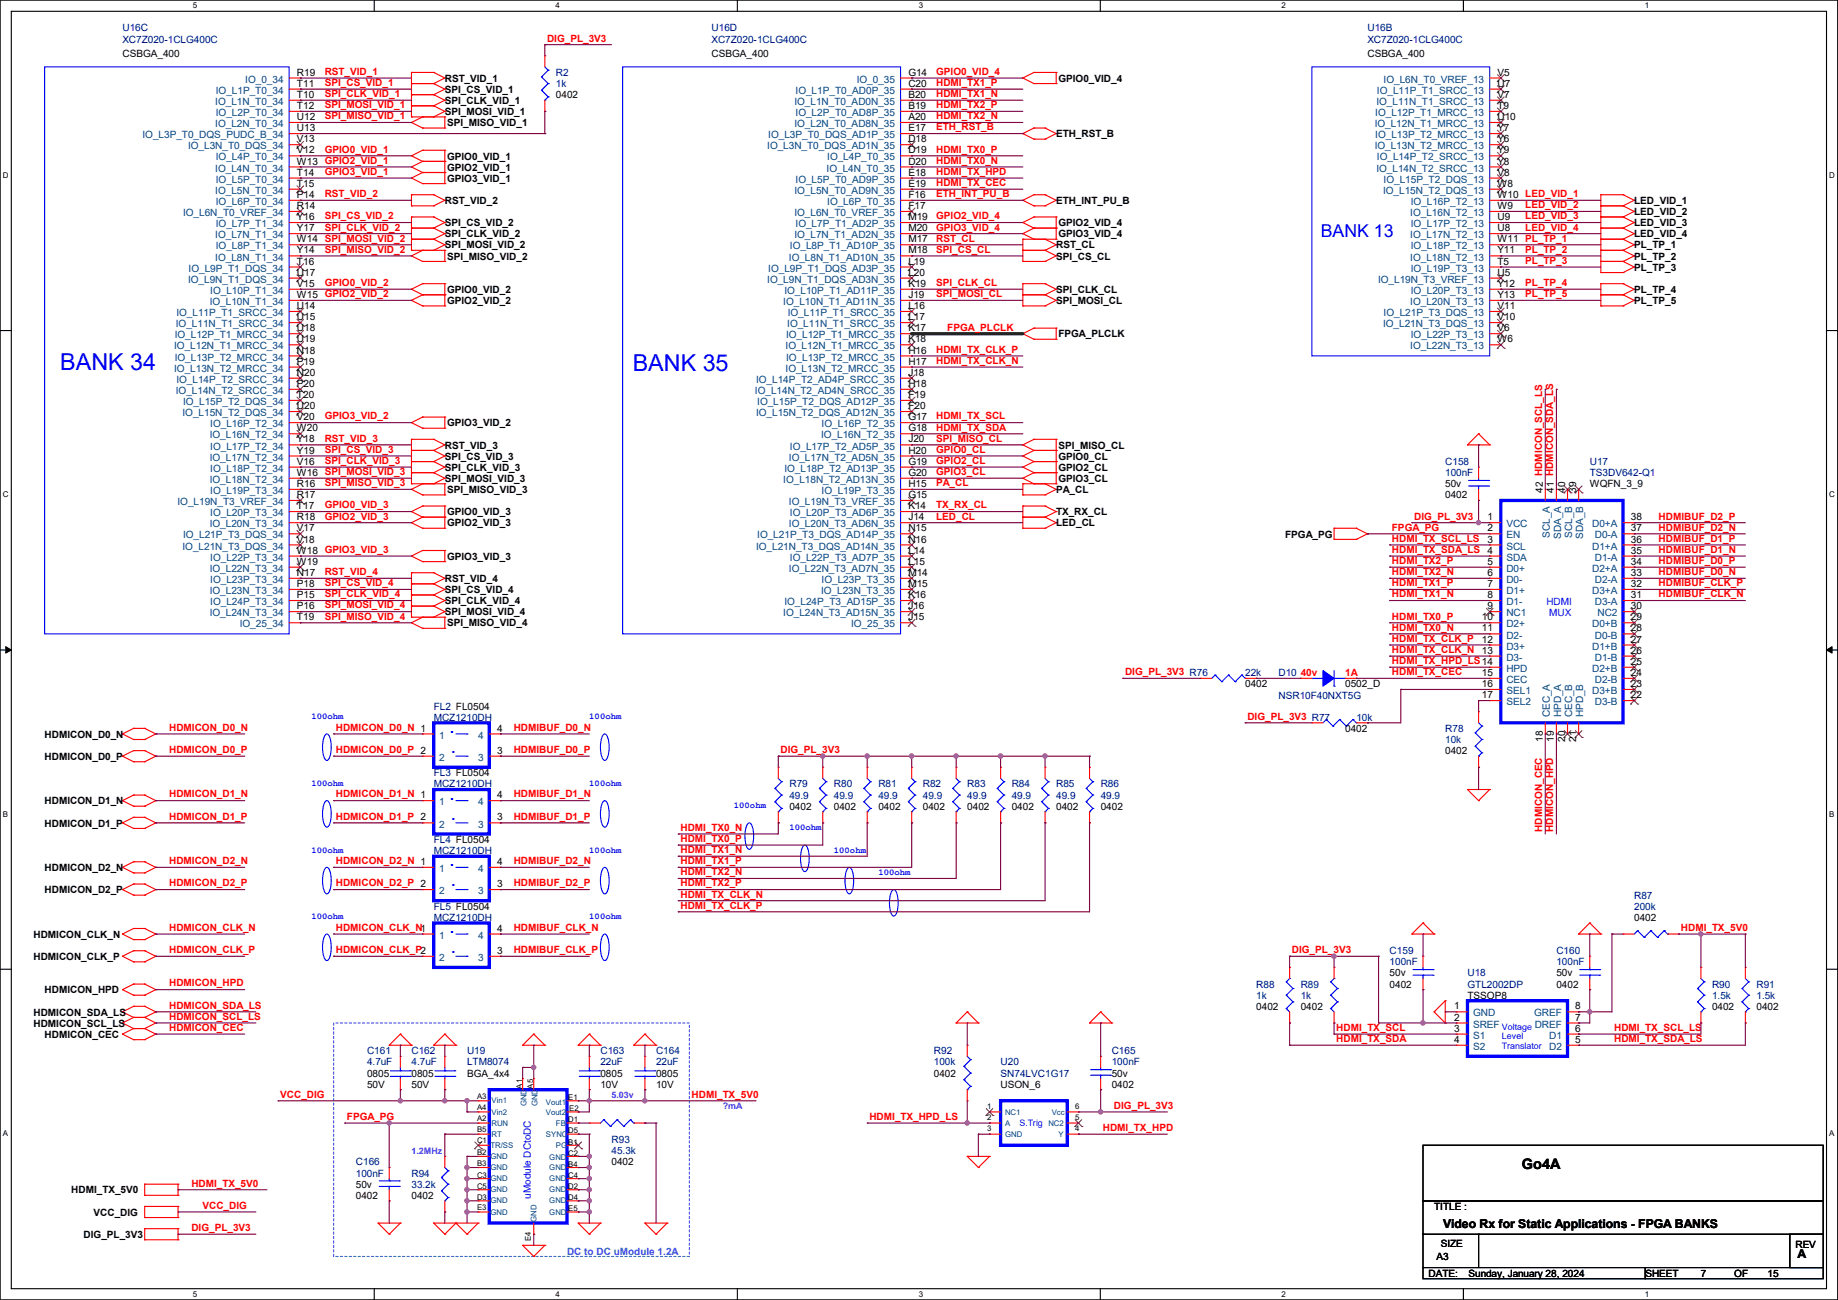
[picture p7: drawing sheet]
<svg xmlns="http://www.w3.org/2000/svg" width="420mm" height="297mm" viewBox="0 0 420 297" stroke-linecap="round" stroke-linejoin="round" font-family="sans-serif">
<defs><g id="words">
<g font-size="5.3" fill="#00f">
<text x="13.8" y="84.6">BANK 34</text>
<text x="144.6" y="84.8">BANK 35</text>
</g>
<g font-size="4.8" fill="#00f">
<text x="102.7" y="167.5">.</text>
<text x="102.9" y="172">.</text>
<text x="102.7" y="182.7">.</text>
<text x="102.9" y="187.3">.</text>
<text x="102.7" y="198">.</text>
<text x="102.9" y="202.5">.</text>
<text x="102.7" y="213.2">.</text>
<text x="102.9" y="217.8">.</text>
</g>
<text font-size="4.1" fill="#00f" x="301.8" y="54.2">BANK 13</text>
<text font-size="3.3" x="347.8" y="267">Go4A</text>
<g font-size="2.8">
<text x="329.7" y="280.5">Video Rx for Static Applications - FPGA BANKS</text>
<text x="410.8" y="287.4">A</text>
</g>
<g font-size="2.3" fill="#000080">
<text x="28" y="9.7">XC7Z020-1CLG400C</text>
<text x="28" y="7.2">U16C</text>
<text x="162.6" y="9.7">XC7Z020-1CLG400C</text>
<text x="162.6" y="7.2">U16D</text>
<text x="312.5" y="9.7">XC7Z020-1CLG400C</text>
<text x="312.5" y="7.2">U16B</text>
<text x="127" y="17.4">R2</text>
<text x="127" y="19.9">1k</text>
<text x="330.2" y="106.3">C158</text>
<text x="363.3" y="106.3">U17</text>
<text x="330.2" y="108.8">100nF</text>
<text x="363.3" y="108.8">TS3DV642-Q1</text>
<text x="284.5" y="154.5">22k</text>
<text x="292.1" y="154.5">D10</text>
<text x="292.1" y="159.6">NSR10F40NXT5G</text>
<text x="99.1" y="162.1">FL2 FL0504</text>
<text x="99.1" y="164.7">MCZ1210DH</text>
<text x="309.9" y="164.7">10k</text>
<text x="330.2" y="167.2">R78</text>
<text x="330.2" y="169.8">10k</text>
<text x="99.1" y="177.4">FL3 FL0504</text>
<text x="99.1" y="179.9">MCZ1210DH</text>
<text x="180.4" y="179.9">R79</text>
<text x="190.5" y="179.9">R80</text>
<text x="200.7" y="179.9">R81</text>
<text x="210.9" y="179.9">R82</text>
<text x="221" y="179.9">R83</text>
<text x="231.2" y="179.9">R84</text>
<text x="241.3" y="179.9">R85</text>
<text x="251.5" y="179.9">R86</text>
<text x="180.4" y="182.5">49.9</text>
<text x="190.5" y="182.5">49.9</text>
<text x="200.7" y="182.5">49.9</text>
<text x="210.9" y="182.5">49.9</text>
<text x="221" y="182.5">49.9</text>
<text x="231.2" y="182.5">49.9</text>
<text x="241.3" y="182.5">49.9</text>
<text x="251.5" y="182.5">49.9</text>
<text x="99.1" y="192.6">FL4 FL0504</text>
<text x="99.1" y="195.2">MCZ1210DH</text>
<text x="99.1" y="207.9">FL5 FL0504</text>
<text x="373.4" y="205.3">R87</text>
<text x="373.4" y="207.9">200k</text>
<text x="99.1" y="210.4">MCZ1210DH</text>
<text x="317.5" y="218">C159</text>
<text x="317.5" y="220.6">100nF</text>
<text x="355.6" y="218">C160</text>
<text x="355.6" y="220.6">100nF</text>
<text x="287.1" y="225.6">R88</text>
<text x="297.2" y="225.6">R89</text>
<text x="335.3" y="223.1">U18</text>
<text x="335.3" y="225.6">GTL2002DP</text>
<text x="391.2" y="225.6">R90</text>
<text x="401.4" y="225.6">R91</text>
<text x="287.1" y="228.2">1k</text>
<text x="297.2" y="228.2">1k</text>
<text x="391.2" y="228.2">1.5k</text>
<text x="401.4" y="228.2">1.5k</text>
<text x="83.9" y="240.9">C161</text>
<text x="83.9" y="243.4">4.7uF</text>
<text x="94" y="240.9">C162</text>
<text x="94" y="243.4">4.7uF</text>
<text x="106.7" y="240.9">U19</text>
<text x="106.7" y="243.4">LTM8074</text>
<text x="137.2" y="240.9">C163</text>
<text x="137.2" y="243.4">22uF</text>
<text x="149.9" y="240.9">C164</text>
<text x="149.9" y="243.4">22uF</text>
<text x="213.4" y="240.9">R92</text>
<text x="213.4" y="243.4">100k</text>
<text x="228.6" y="243.4">U20</text>
<text x="228.6" y="246">SN74LVC1G17</text>
<text x="254" y="240.9">C165</text>
<text x="254" y="243.4">100nF</text>
<text x="139.7" y="261.2">R93</text>
<text x="139.7" y="263.7">45.3k</text>
<text x="81.3" y="266.3">C166</text>
<text x="81.3" y="268.8">100nF</text>
<text x="94" y="268.8">R94</text>
<text x="94" y="271.4">33.2k</text>
</g>
<g font-size="2.3" fill="#f00">
<text x="125" y="9.5">DIG_PL_3V3</text>
<text x="74.2" y="17.1">RST_VID_1</text>
<text x="213.9" y="17.1">GPIO0_VID_4</text>
<text x="74.2" y="19.6">SPI_CS_VID_1</text>
<text x="74.2" y="22.2">SPI_CLK_VID_1</text>
<text x="213.9" y="19.6">HDMI_TX1_P</text>
<text x="213.9" y="22.2">HDMI_TX1_N</text>
<text x="74.2" y="24.7">SPI_MOSI_VID_1</text>
<text x="74.2" y="27.3">SPI_MISO_VID_1</text>
<text x="213.9" y="24.7">HDMI_TX2_P</text>
<text x="213.9" y="27.3">HDMI_TX2_N</text>
<text x="213.9" y="29.8">ETH_RST_B</text>
<text x="74.2" y="34.9">GPIO0_VID_1</text>
<text x="213.9" y="34.9">HDMI_TX0_P</text>
<text x="74.2" y="40">GPIO3_VID_1</text>
<text x="213.9" y="37.4">HDMI_TX0_N</text>
<text x="213.9" y="40">HDMI_TX_HPD</text>
<text x="74.2" y="45">RST_VID_2</text>
<text x="213.9" y="42.5">HDMI_TX_CEC</text>
<text x="213.9" y="45">ETH_INT_PU_B</text>
<text x="348.5" y="47.6">LED_VID_2</text>
<text x="74.2" y="50.1">SPI_CS_VID_2</text>
<text x="74.2" y="52.7">SPI_CLK_VID_2</text>
<text x="213.9" y="50.1">GPIO2_VID_4</text>
<text x="213.9" y="52.7">GPIO3_VID_4</text>
<text x="348.5" y="50.1">LED_VID_3</text>
<text x="348.5" y="52.7">LED_VID_4</text>
<text x="74.2" y="57.7">SPI_MISO_VID_2</text>
<text x="213.9" y="55.2">RST_CL</text>
<text x="213.9" y="57.7">SPI_CS_CL</text>
<text x="348.5" y="57.7">PL_TP_2</text>
<text x="74.2" y="65.4">GPIO0_VID_2</text>
<text x="213.9" y="65.4">SPI_CLK_CL</text>
<text x="348.5" y="60.3">PL_TP_3</text>
<text x="348.5" y="65.4">PL_TP_4</text>
<text x="213.9" y="67.9">SPI_MOSI_CL</text>
<text x="348.5" y="67.9">PL_TP_5</text>
<text x="216.5" y="75.5">FPGA_PLCLK</text>
<text x="213.9" y="80.6">HDMI_TX_CLK_P</text>
<text x="213.9" y="83.1">HDMI_TX_CLK_N</text>
<text x="74.2" y="95.8">GPIO3_VID_2</text>
<text x="213.9" y="95.8">HDMI_TX_SCL</text>
<text x="74.2" y="100.9">RST_VID_3</text>
<text x="213.9" y="98.4">HDMI_TX_SDA</text>
<text x="213.9" y="100.9">SPI_MISO_CL</text>
<text x="74.2" y="103.5">SPI_CS_VID_3</text>
<text x="74.2" y="106">SPI_CLK_VID_3</text>
<text x="213.9" y="103.5">GPIO0_CL</text>
<text x="213.9" y="106">GPIO2_CL</text>
<text x="74.2" y="111.1">SPI_MISO_VID_3</text>
<text x="213.9" y="108.5">GPIO3_CL</text>
<text x="213.9" y="111.1">PA_CL</text>
<text x="74.2" y="116.2">GPIO0_VID_3</text>
<text x="74.2" y="118.7">GPIO2_VID_3</text>
<text x="213.9" y="116.2">TX_RX_CL</text>
<text x="213.9" y="118.7">LED_CL</text>
<text x="323.1" y="118.7">DIG_PL_3V3</text>
<text x="379" y="118.7">HDMIBUF_D2_P</text>
<text x="318.1" y="121.2">FPGA_PG</text>
<text x="318.1" y="123.8">HDMI_TX_SCL_LS</text>
<text x="379" y="121.2">HDMIBUF_D2_N</text>
<text x="379" y="123.8">HDMIBUF_D1_P</text>
<text x="74.2" y="131.4">RST_VID_4</text>
<text x="318.1" y="126.3">HDMI_TX_SDA_LS</text>
<text x="318.1" y="128.9">HDMI_TX2_P</text>
<text x="318.1" y="131.4">HDMI_TX2_N</text>
<text x="379" y="126.3">HDMIBUF_D1_N</text>
<text x="379" y="128.9">HDMIBUF_D0_P</text>
<text x="379" y="131.4">HDMIBUF_D0_N</text>
<text x="74.2" y="133.9">SPI_CS_VID_4</text>
<text x="74.2" y="136.5">SPI_CLK_VID_4</text>
<text x="318.1" y="133.9">HDMI_TX1_P</text>
<text x="318.1" y="136.5">HDMI_TX1_N</text>
<text x="379" y="133.9">HDMIBUF_CLK_P</text>
<text x="379" y="136.5">HDMIBUF_CLK_N</text>
<text x="74.2" y="139">SPI_MOSI_VID_4</text>
<text x="74.2" y="141.6">SPI_MISO_VID_4</text>
<text x="318.1" y="141.6">HDMI_TX0_P</text>
<text x="318.1" y="144.1">HDMI_TX0_N</text>
<text x="318.1" y="146.6">HDMI_TX_CLK_P</text>
<text x="318.1" y="149.2">HDMI_TX_CLK_N</text>
<text x="257.1" y="154.3">DIG_PL_3V3 R76</text>
<text x="297.2" y="154.6">40v</text>
<text x="307.4" y="154.6">1A</text>
<text x="318.1" y="154.3">HDMI_TX_CEC</text>
<text x="318.1" y="151.7">HDMI_TX_HPD_LS14</text>
<text x="38.7" y="167">HDMICON_D0_N</text>
<text x="76.8" y="167">HDMICON_D0_N 1</text>
<text x="117.4" y="167">HDMIBUF_D0_N</text>
<text x="285" y="164.4">DIG_PL_3V3 R77</text>
<text x="38.7" y="172">HDMICON_D0_P</text>
<text x="76.8" y="172">HDMICON_D0_P 2</text>
<text x="117.4" y="172">HDMIBUF_D0_P</text>
<text x="178.4" y="172">DIG_PL_3V3</text>
<text x="38.7" y="182.2">HDMICON_D1_N</text>
<text x="76.8" y="182.2">HDMICON_D1_N 1</text>
<text x="117.4" y="182.2">HDMIBUF_D1_N</text>
<text x="38.7" y="187.3">HDMICON_D1_P</text>
<text x="76.8" y="187.3">HDMICON_D1_P 2</text>
<text x="117.4" y="187.3">HDMIBUF_D1_P</text>
<text x="155.5" y="189.8">HDMI_TX0_N</text>
<text x="352.4" y="190" transform="rotate(-90 352.4 190)">HDMICON_CEC</text>
<text x="354.9" y="190" transform="rotate(-90 354.9 190)">HDMICON_HPD</text>
<text x="38.7" y="197.4">HDMICON_D2_N</text>
<text x="76.8" y="197.4">HDMICON_D2_N 1</text>
<text x="117.4" y="197.4">HDMIBUF_D2_N</text>
<text x="155.5" y="192.4">HDMI_TX0_P</text>
<text x="155.5" y="194.9">HDMI_TX1_N</text>
<text x="155.5" y="197.4">HDMI_TX1_P</text>
<text x="38.7" y="202.5">HDMICON_D2_P</text>
<text x="76.8" y="202.5">HDMICON_D2_P 2</text>
<text x="117.4" y="202.5">HDMIBUF_D2_P</text>
<text x="155.5" y="200">HDMI_TX2_N</text>
<text x="155.5" y="202.5">HDMI_TX2_P</text>
<text x="155.5" y="205.1">HDMI_TX_CLK_N</text>
<text x="155.5" y="207.6">HDMI_TX_CLK_P</text>
<text x="38.7" y="212.7">HDMICON_CLK_N</text>
<text x="76.8" y="212.7">HDMICON_CLK_N1</text>
<text x="117.4" y="212.7">HDMIBUF_CLK_N</text>
<text x="384.1" y="212.7">HDMI_TX_5V0</text>
<text x="38.7" y="217.8">HDMICON_CLK_P</text>
<text x="76.8" y="217.8">HDMICON_CLK_P2</text>
<text x="117.4" y="217.8">HDMIBUF_CLK_P</text>
<text x="295.2" y="217.8">DIG_PL_3V3</text>
<text x="38.7" y="225.4">HDMICON_HPD</text>
<text x="38.7" y="230.5">HDMICON_SDA_LS</text>
<text x="38.7" y="233">HDMICON_SCL_LS</text>
<text x="38.7" y="235.5">HDMICON_CEC</text>
<text x="305.4" y="235.5">HDMI_TX_SCL</text>
<text x="305.4" y="238.1">HDMI_TX_SDA</text>
<text x="368.9" y="235.5">HDMI_TX_SCL_LS</text>
<text x="368.9" y="238.1">HDMI_TX_SDA_LS</text>
<text x="64.1" y="250.8">VCC_DIG</text>
<text x="158" y="250.8">HDMI_TX_5V0</text>
<text x="79.3" y="255.9">FPGA_PG</text>
<text x="198.7" y="255.9">HDMI_TX_HPD_LS</text>
<text x="254.6" y="253.3">DIG_PL_3V3</text>
<text x="252" y="258.4">HDMI_TX_HPD</text>
<text x="43.7" y="271.1">HDMI_TX_5V0</text>
<text x="43.7" y="281.3">DIG_PL_3V3</text>
<text x="46.3" y="276.2">VCC_DIG</text>
</g>
<g font-size="2.3">
<text x="28" y="13">CSBGA_400</text>
<text x="67.9" y="17.3">R19</text>
<text x="162.6" y="13">CSBGA_400</text>
<text x="207.6" y="17.3">G14</text>
<text x="312.5" y="13">CSBGA_400</text>
<text x="342.2" y="17.3">V5</text>
<text x="67.9" y="19.8">T11</text>
<text x="67.9" y="22.4">T10</text>
<text x="101.6" y="18.7">RST_VID_1</text>
<text x="101.6" y="21.2">SPI_CS_VID_1</text>
<text x="101.6" y="23.7">SPI_CLK_VID_1</text>
<text x="127" y="22.4">0402</text>
<text x="207.6" y="19.8">C20</text>
<text x="207.6" y="22.4">B20</text>
<text x="241.9" y="18.7">GPIO0_VID_4</text>
<text x="342.2" y="19.8">U7</text>
<text x="342.2" y="22.4">V7</text>
<text x="67.9" y="24.9">T12</text>
<text x="67.9" y="27.4">U12</text>
<text x="67.9" y="30">U13</text>
<text x="101.6" y="26.3">SPI_MOSI_VID_1</text>
<text x="102.2" y="28.8">SPI_MISO_VID_1</text>
<text x="207.6" y="24.9">B19</text>
<text x="207.6" y="27.4">A20</text>
<text x="207.6" y="30">E17</text>
<text x="342.2" y="24.9">T9</text>
<text x="342.2" y="27.4">U10</text>
<text x="342.2" y="30">Y7</text>
<text x="67.9" y="32.5">V13</text>
<text x="67.9" y="35.1">V12</text>
<text x="207.6" y="32.5">D18</text>
<text x="207.6" y="35.1">D19</text>
<text x="241.3" y="31.4">ETH_RST_B</text>
<text x="342.2" y="32.5">Y6</text>
<text x="342.2" y="35.1">Y9</text>
<text x="67.9" y="37.6">W13 GPIO2_VID_1</text>
<text x="67.9" y="40.1">T14</text>
<text x="102.2" y="36.4">GPIO0_VID_1</text>
<text x="102.2" y="39">GPIO2_VID_1</text>
<text x="102.2" y="41.5">GPIO3_VID_1</text>
<text x="207.6" y="37.6">D20</text>
<text x="207.6" y="40.1">E18</text>
<text x="342.2" y="37.6">Y8</text>
<text x="342.2" y="40.1">V8</text>
<text x="67.9" y="42.7">T15</text>
<text x="67.9" y="45.2">P14</text>
<text x="67.9" y="47.8">R14</text>
<text x="101.6" y="46.6">RST_VID_2</text>
<text x="207.6" y="42.7">E19</text>
<text x="207.6" y="45.2">F16</text>
<text x="207.6" y="47.8">F17</text>
<text x="241.3" y="46.6">ETH_INT_PU_B</text>
<text x="342.2" y="42.7">W8</text>
<text x="342.2" y="45.2">W10 LED_VID_1</text>
<text x="342.2" y="47.8">W9</text>
<text x="373.4" y="46.6">LED_VID_1</text>
<text x="67.9" y="50.3">Y16</text>
<text x="67.9" y="52.8">Y17</text>
<text x="101.6" y="51.7">SPI_CS_VID_2</text>
<text x="207.6" y="50.3">M19</text>
<text x="207.6" y="52.8">M20</text>
<text x="241.9" y="51.7">GPIO2_VID_4</text>
<text x="342.2" y="50.3">U9</text>
<text x="342.2" y="52.8">U8</text>
<text x="373.4" y="49.1">LED_VID_2</text>
<text x="373.4" y="51.7">LED_VID_3</text>
<text x="67.9" y="55.4">W14 SPI_MOSI_VID_2</text>
<text x="67.9" y="57.9">Y14</text>
<text x="101.6" y="54.2">SPI_CLK_VID_2</text>
<text x="101.6" y="56.8">SPI_MOSI_VID_2</text>
<text x="102.2" y="59.3">SPI_MISO_VID_2</text>
<text x="207.6" y="55.4">M17</text>
<text x="207.6" y="57.9">M18</text>
<text x="241.3" y="56.8">RST_CL</text>
<text x="241.3" y="59.3">SPI_CS_CL</text>
<text x="241.9" y="54.2">GPIO3_VID_4</text>
<text x="342.2" y="55.4">W11 PL_TP_1</text>
<text x="342.2" y="57.9">Y11</text>
<text x="373.4" y="54.2">LED_VID_4</text>
<text x="373.4" y="56.8">PL_TP_1</text>
<text x="373.4" y="59.3">PL_TP_2</text>
<text x="67.9" y="60.5">T16</text>
<text x="67.9" y="63">U17</text>
<text x="67.9" y="65.5">V15</text>
<text x="207.6" y="60.5">L19</text>
<text x="207.6" y="63">L20</text>
<text x="207.6" y="65.5">K19</text>
<text x="342.2" y="60.5">T5</text>
<text x="342.2" y="63">U5</text>
<text x="342.2" y="65.5">Y12</text>
<text x="373.4" y="61.8">PL_TP_3</text>
<text x="67.9" y="68.1">W15 GPIO2_VID_2</text>
<text x="67.9" y="70.6">U14</text>
<text x="102.2" y="66.9">GPIO0_VID_2</text>
<text x="102.2" y="69.5">GPIO2_VID_2</text>
<text x="207.6" y="68.1">J19</text>
<text x="207.6" y="70.6">L16</text>
<text x="241.3" y="66.9">SPI_CLK_CL</text>
<text x="241.3" y="69.5">SPI_MOSI_CL</text>
<text x="342.2" y="68.1">Y13</text>
<text x="342.2" y="70.6">V11</text>
<text x="373.4" y="66.9">PL_TP_4</text>
<text x="373.4" y="69.5">PL_TP_5</text>
<text x="67.9" y="73.2">U15</text>
<text x="67.9" y="75.7">U18</text>
<text x="207.6" y="73.2">L17</text>
<text x="207.6" y="75.7">K17</text>
<text x="241.9" y="77.1">FPGA_PLCLK</text>
<text x="342.2" y="73.2">V10</text>
<text x="342.2" y="75.7">V6</text>
<text x="67.9" y="78.2">U19</text>
<text x="67.9" y="80.8">N18</text>
<text x="67.9" y="83.3">P19</text>
<text x="207.6" y="78.2">K18</text>
<text x="207.6" y="80.8">H16</text>
<text x="207.6" y="83.3">H17</text>
<text x="342.2" y="78.2">W6</text>
<text x="67.9" y="85.9">N20</text>
<text x="67.9" y="88.4">P20</text>
<text x="207.6" y="85.9">J18</text>
<text x="207.6" y="88.4">H18</text>
<text x="67.9" y="90.9">T20</text>
<text x="67.9" y="93.5">U20</text>
<text x="207.6" y="90.9">F19</text>
<text x="207.6" y="93.5">F20</text>
<text x="67.9" y="96">V20</text>
<text x="67.9" y="98.6">W20</text>
<text x="67.9" y="101.1">Y18</text>
<text x="102.2" y="97.4">GPIO3_VID_2</text>
<text x="207.6" y="96">G17</text>
<text x="207.6" y="98.6">G18</text>
<text x="207.6" y="101.1">J20</text>
<text x="67.9" y="103.6">Y19</text>
<text x="67.9" y="106.2">V16</text>
<text x="101.6" y="102.5">RST_VID_3</text>
<text x="101.6" y="105">SPI_CS_VID_3</text>
<text x="101.6" y="107.6">SPI_CLK_VID_3</text>
<text x="207.6" y="103.6">H20</text>
<text x="207.6" y="106.2">G19</text>
<text x="241.9" y="102.5">SPI_MISO_CL</text>
<text x="241.9" y="105">GPIO0_CL</text>
<text x="241.9" y="107.6">GPIO2_CL</text>
<text x="67.9" y="108.7">W16 SPI_MOSI_VID_3</text>
<text x="67.9" y="111.3">R16</text>
<text x="67.9" y="113.8">R17</text>
<text x="101.6" y="110.1">SPI_MOSI_VID_3</text>
<text x="102.2" y="112.6">SPI_MISO_VID_3</text>
<text x="207.6" y="108.7">G20</text>
<text x="207.6" y="111.3">H15</text>
<text x="207.6" y="113.8">G15</text>
<text x="241.3" y="112.6">PA_CL</text>
<text x="241.9" y="110.1">GPIO3_CL</text>
<text x="330.2" y="111.3">50v</text>
<text x="330.2" y="113.9">0402</text>
<text x="352.5" y="112.6" transform="rotate(-90 352.5 112.6)">42 HDMICON_SCL_LS</text>
<text x="355.1" y="112.6" transform="rotate(-90 355.1 112.6)">41 HDMICON_SDA_LS</text>
<text x="357.6" y="112.6" transform="rotate(-90 357.6 112.6)">40</text>
<text x="360.2" y="112.6" transform="rotate(-90 360.2 112.6)">39</text>
<text x="363.3" y="111.3">WQFN_3_9</text>
<text x="67.9" y="116.3">T17</text>
<text x="67.9" y="118.9">R18</text>
<text x="102.2" y="117.7">GPIO0_VID_3</text>
<text x="207.6" y="116.3">K14</text>
<text x="207.6" y="118.9">J14</text>
<text x="241.3" y="117.7">TX_RX_CL</text>
<text x="339.9" y="118.9">1</text>
<text x="372.7" y="118.9">38</text>
<text x="67.9" y="121.4">V17</text>
<text x="67.9" y="124">V18</text>
<text x="102.2" y="120.3">GPIO2_VID_3</text>
<text x="207.6" y="121.4">N15</text>
<text x="207.6" y="124">N16</text>
<text x="241.3" y="120.3">LED_CL</text>
<text x="293.7" y="122.8">FPGA_PG</text>
<text x="339.9" y="121.4">2</text>
<text x="339.9" y="124">3</text>
<text x="372.7" y="124">36</text>
<text x="372.7" y="121.4">37</text>
<text x="67.9" y="126.5">W18 GPIO3_VID_3</text>
<text x="67.9" y="129">W19</text>
<text x="67.9" y="131.6">N17</text>
<text x="102.2" y="127.9">GPIO3_VID_3</text>
<text x="207.6" y="126.5">L14</text>
<text x="207.6" y="129">L15</text>
<text x="207.6" y="131.6">M14</text>
<text x="339.9" y="126.5">4</text>
<text x="339.9" y="129">5</text>
<text x="339.9" y="131.6">6</text>
<text x="372.7" y="131.6">33</text>
<text x="372.7" y="129">34</text>
<text x="372.7" y="126.5">35</text>
<text x="67.9" y="134.1">P18</text>
<text x="67.9" y="136.7">P15</text>
<text x="101.6" y="133">RST_VID_4</text>
<text x="101.6" y="135.5">SPI_CS_VID_4</text>
<text x="207.6" y="134.1">M15</text>
<text x="207.6" y="136.7">K16</text>
<text x="339.9" y="134.1">7</text>
<text x="339.9" y="136.7">8</text>
<text x="372.7" y="136.7">31</text>
<text x="372.7" y="134.1">32</text>
<text x="67.9" y="139.2">P16</text>
<text x="67.9" y="141.7">T19</text>
<text x="101.6" y="138">SPI_CLK_VID_4</text>
<text x="101.6" y="140.6">SPI_MOSI_VID_4</text>
<text x="102.2" y="143.1">SPI_MISO_VID_4</text>
<text x="207.6" y="139.2">J16</text>
<text x="207.6" y="141.7">J15</text>
<text x="338.6" y="141.7">10</text>
<text x="339.9" y="139.2">9</text>
<text x="372.7" y="141.7">29</text>
<text x="372.7" y="139.2">30</text>
<text x="338.6" y="144.3">11</text>
<text x="338.6" y="146.8">12</text>
<text x="338.6" y="149.4">13</text>
<text x="372.7" y="149.4">26</text>
<text x="372.7" y="146.8">27</text>
<text x="372.7" y="144.3">28</text>
<text x="338.6" y="154.4">15</text>
<text x="372.7" y="154.4">24</text>
<text x="372.7" y="151.9">25</text>
<text x="284.5" y="157.1">0402</text>
<text x="307.4" y="157.1">0502_D</text>
<text x="338.6" y="157">16</text>
<text x="338.6" y="159.5">17</text>
<text x="372.7" y="159.5">22</text>
<text x="372.7" y="157">23</text>
<text x="113.6" y="167.1">4</text>
<text x="307.4" y="167.2">0402</text>
<text x="10.2" y="168.5">HDMICON_D0_N</text>
<text x="10.2" y="173.6">HDMICON_D0_P</text>
<text x="113.6" y="172.2">3</text>
<text x="330.2" y="172.3">0402</text>
<text x="352.5" y="169.5" transform="rotate(-90 352.5 169.5)">18</text>
<text x="355.1" y="169.5" transform="rotate(-90 355.1 169.5)">19</text>
<text x="357.6" y="169.5" transform="rotate(-90 357.6 169.5)">20</text>
<text x="360.2" y="169.5" transform="rotate(-90 360.2 169.5)">21</text>
<text x="10.2" y="183.8">HDMICON_D1_N</text>
<text x="113.6" y="182.4">4</text>
<text x="180.4" y="185">0402</text>
<text x="190.5" y="185">0402</text>
<text x="200.7" y="185">0402</text>
<text x="210.9" y="185">0402</text>
<text x="221" y="185">0402</text>
<text x="231.2" y="185">0402</text>
<text x="241.3" y="185">0402</text>
<text x="251.5" y="185">0402</text>
<text x="10.2" y="188.8">HDMICON_D1_P</text>
<text x="113.6" y="187.5">3</text>
<text x="113.6" y="197.6">4</text>
<text x="10.2" y="199">HDMICON_D2_N</text>
<text x="113.6" y="202.7">3</text>
<text x="10.2" y="204.1">HDMICON_D2_P</text>
<text x="7.7" y="214.2">HDMICON_CLK_N</text>
<text x="113.6" y="212.9">4</text>
<text x="373.4" y="210.4">0402</text>
<text x="7.7" y="219.3">HDMICON_CLK_P</text>
<text x="113.6" y="217.9">3</text>
<text x="10.2" y="226.9">HDMICON_HPD</text>
<text x="317.5" y="223.1">50v</text>
<text x="317.5" y="225.6">0402</text>
<text x="355.6" y="223.1">50v</text>
<text x="355.6" y="225.6">0402</text>
<text x="7.7" y="232">HDMICON_SDA_LS</text>
<text x="287.1" y="230.7">0402</text>
<text x="297.2" y="230.7">0402</text>
<text x="332.3" y="230.6">1</text>
<text x="332.3" y="233.2">2</text>
<text x="335.3" y="228.2">TSSOP8</text>
<text x="360" y="233.2">7</text>
<text x="360" y="230.6">8</text>
<text x="391.2" y="230.7">0402</text>
<text x="401.4" y="230.7">0402</text>
<text x="7.7" y="234.6">HDMICON_SCL_LS</text>
<text x="10.2" y="237.1">HDMICON_CEC</text>
<text x="332.3" y="235.7">3</text>
<text x="332.3" y="238.3">4</text>
<text x="360" y="238.3">5</text>
<text x="360" y="235.7">6</text>
<text x="83.9" y="246">0805</text>
<text x="94" y="246">0805</text>
<text x="106.7" y="246">BGA_4x4</text>
<text x="137.2" y="246">0805</text>
<text x="149.9" y="246">0805</text>
<text x="213.4" y="246">0402</text>
<text x="254" y="246">50v</text>
<text x="83.9" y="248.5">50V</text>
<text x="94" y="248.5">50V</text>
<text x="137.2" y="248.5">10V</text>
<text x="149.9" y="248.5">10V</text>
<text x="228.6" y="248.5">USON_6</text>
<text x="254" y="248.5">0402</text>
<text x="139.7" y="266.3">0402</text>
<text x="16.3" y="272.7">HDMI_TX_5V0</text>
<text x="81.3" y="271.4">50v</text>
<text x="81.3" y="273.9">0402</text>
<text x="94" y="273.9">0402</text>
<text x="21.4" y="277.7">VCC_DIG</text>
<text x="327.7" y="276.4">TITLE :</text>
<text x="19.1" y="282.8">DIG_PL_3V3</text>
<text x="328.2" y="287.9">A3</text>
<text x="329.2" y="284.8">SIZE</text>
<text x="410.3" y="285.1">REV</text>
<text x="326.4" y="291.7">DATE:</text>
<text x="335.6" y="291.7">Sunday, January 28, 2024</text>
<text x="376" y="291.7">SHEET</text>
<text x="388.7" y="291.7">7</text>
<text x="396.3" y="291.7">OF</text>
<text x="403.9" y="291.7">15</text>
</g>
<g font-size="2.3" fill="#004080">
<text x="49.2" y="24">IO_L1N_T0_34</text>
<text x="49.3" y="21.4">IO_L1P_T0_34</text>
<text x="56.1" y="18.9">IO_0_34</text>
<text x="181.5" y="24">IO_L1N_T0_AD0N_35</text>
<text x="181.8" y="21.4">IO_L1P_T0_AD0P_35</text>
<text x="195.8" y="18.9">IO_0_35</text>
<text x="314.5" y="24">IO_L11N_T1_SRCC_13</text>
<text x="314.6" y="21.4">IO_L11P_T1_SRCC_13</text>
<text x="316.1" y="18.9">IO_L6N_T0_VREF_13</text>
<text x="49.2" y="29">IO_L2N_T0_34</text>
<text x="49.3" y="26.5">IO_L2P_T0_34</text>
<text x="181.5" y="29">IO_L2N_T0_AD8N_35</text>
<text x="181.8" y="26.5">IO_L2P_T0_AD8P_35</text>
<text x="314.1" y="29">IO_L12N_T1_MRCC_13</text>
<text x="314.2" y="26.5">IO_L12P_T1_MRCC_13</text>
<text x="32.6" y="31.6">IO_L3P_T0_DQS_PUDC_B_34</text>
<text x="43" y="34.1">IO_L3N_T0_DQS_34</text>
<text x="175.3" y="34.1">IO_L3N_T0_DQS_AD1N_35</text>
<text x="175.6" y="31.6">IO_L3P_T0_DQS_AD1P_35</text>
<text x="314.1" y="34.1">IO_L13N_T2_MRCC_13</text>
<text x="314.2" y="31.6">IO_L13P_T2_MRCC_13</text>
<text x="49.2" y="39.2">IO_L4N_T0_34</text>
<text x="49.3" y="36.7">IO_L4P_T0_34</text>
<text x="49.3" y="41.7">IO_L5P_T0_34</text>
<text x="181.8" y="41.7">IO_L5P_T0_AD9P_35</text>
<text x="188.9" y="39.2">IO_L4N_T0_35</text>
<text x="189" y="36.7">IO_L4P_T0_35</text>
<text x="314.5" y="39.2">IO_L14N_T2_SRCC_13</text>
<text x="314.6" y="36.7">IO_L14P_T2_SRCC_13</text>
<text x="316.1" y="41.7">IO_L15P_T2_DQS_13</text>
<text x="49.2" y="44.3">IO_L5N_T0_34</text>
<text x="49.3" y="46.8">IO_L6P_T0_34</text>
<text x="181.5" y="44.3">IO_L5N_T0_AD9N_35</text>
<text x="189" y="46.8">IO_L6P_T0_35</text>
<text x="316" y="44.3">IO_L15N_T2_DQS_13</text>
<text x="322.4" y="46.8">IO_L16P_T2_13</text>
<text x="41.8" y="49.4">IO_L6N_T0_VREF_34</text>
<text x="49.3" y="51.9">IO_L7P_T1_34</text>
<text x="181.5" y="49.4">IO_L6N_T0_VREF_35</text>
<text x="181.8" y="51.9">IO_L7P_T1_AD2P_35</text>
<text x="322.2" y="49.4">IO_L16N_T2_13</text>
<text x="322.4" y="51.9">IO_L17P_T2_13</text>
<text x="49.2" y="54.4">IO_L7N_T1_34</text>
<text x="49.2" y="59.5">IO_L8N_T1_34</text>
<text x="49.3" y="57">IO_L8P_T1_34</text>
<text x="180.3" y="59.5">IO_L8N_T1_AD10N_35</text>
<text x="180.5" y="57">IO_L8P_T1_AD10P_35</text>
<text x="181.5" y="54.4">IO_L7N_T1_AD2N_35</text>
<text x="322.2" y="54.4">IO_L17N_T2_13</text>
<text x="322.2" y="59.5">IO_L18N_T2_13</text>
<text x="322.4" y="57">IO_L18P_T2_13</text>
<text x="43" y="64.6">IO_L9N_T1_DQS_34</text>
<text x="43.1" y="62.1">IO_L9P_T1_DQS_34</text>
<text x="175.3" y="64.6">IO_L9N_T1_DQS_AD3N_35</text>
<text x="175.6" y="62.1">IO_L9P_T1_DQS_AD3P_35</text>
<text x="314.9" y="64.6">IO_L19N_T3_VREF_13</text>
<text x="322.4" y="62.1">IO_L19P_T3_13</text>
<text x="47.9" y="69.7">IO_L10N_T1_34</text>
<text x="48" y="67.1">IO_L10P_T1_34</text>
<text x="179" y="69.7">IO_L10N_T1_AD11N_35</text>
<text x="179.2" y="67.1">IO_L10P_T1_AD11P_35</text>
<text x="322.2" y="69.7">IO_L20N_T3_13</text>
<text x="322.4" y="67.1">IO_L20P_T3_13</text>
<text x="39.9" y="77.3">IO_L12P_T1_MRCC_34</text>
<text x="40.2" y="74.8">IO_L11N_T1_SRCC_34</text>
<text x="40.3" y="72.2">IO_L11P_T1_SRCC_34</text>
<text x="179.6" y="77.3">IO_L12P_T1_MRCC_35</text>
<text x="179.9" y="74.8">IO_L11N_T1_SRCC_35</text>
<text x="180" y="72.2">IO_L11P_T1_SRCC_35</text>
<text x="316" y="74.8">IO_L21N_T3_DQS_13</text>
<text x="316.1" y="72.2">IO_L21P_T3_DQS_13</text>
<text x="322.4" y="77.3">IO_L22P_T3_13</text>
<text x="39.8" y="79.8">IO_L12N_T1_MRCC_34</text>
<text x="39.9" y="82.4">IO_L13P_T2_MRCC_34</text>
<text x="179.5" y="79.8">IO_L12N_T1_MRCC_35</text>
<text x="179.6" y="82.4">IO_L13P_T2_MRCC_35</text>
<text x="322.2" y="79.8">IO_L22N_T3_13</text>
<text x="39.8" y="84.9">IO_L13N_T2_MRCC_34</text>
<text x="40.3" y="87.5">IO_L14P_T2_SRCC_34</text>
<text x="172.8" y="87.5">IO_L14P_T2_AD4P_SRCC_35</text>
<text x="179.5" y="84.9">IO_L13N_T2_MRCC_35</text>
<text x="40.2" y="90">IO_L14N_T2_SRCC_34</text>
<text x="41.7" y="95.1">IO_L15N_T2_DQS_34</text>
<text x="41.8" y="92.5">IO_L15P_T2_DQS_34</text>
<text x="172.5" y="90">IO_L14N_T2_AD4N_SRCC_35</text>
<text x="172.8" y="95.1">IO_L15N_T2_DQS_AD12N_35</text>
<text x="173" y="92.5">IO_L15P_T2_DQS_AD12P_35</text>
<text x="47.9" y="100.2">IO_L16N_T2_34</text>
<text x="48" y="97.6">IO_L16P_T2_34</text>
<text x="187.6" y="100.2">IO_L16N_T2_35</text>
<text x="187.8" y="97.6">IO_L16P_T2_35</text>
<text x="47.9" y="105.2">IO_L17N_T2_34</text>
<text x="48" y="102.7">IO_L17P_T2_34</text>
<text x="48" y="107.8">IO_L18P_T2_34</text>
<text x="179.2" y="107.8">IO_L18P_T2_AD13P_35</text>
<text x="180.3" y="105.2">IO_L17N_T2_AD5N_35</text>
<text x="180.5" y="102.7">IO_L17P_T2_AD5P_35</text>
<text x="47.9" y="110.3">IO_L18N_T2_34</text>
<text x="48" y="112.9">IO_L19P_T3_34</text>
<text x="179" y="110.3">IO_L18N_T2_AD13N_35</text>
<text x="187.8" y="112.9">IO_L19P_T3_35</text>
<text x="40.6" y="115.4">IO_L19N_T3_VREF_34</text>
<text x="48" y="117.9">IO_L20P_T3_34</text>
<text x="180.3" y="115.4">IO_L19N_T3_VREF_35</text>
<text x="180.5" y="117.9">IO_L20P_T3_AD6P_35</text>
<text x="41.7" y="125.6">IO_L21N_T3_DQS_34</text>
<text x="41.8" y="123">IO_L21P_T3_DQS_34</text>
<text x="47.9" y="120.5">IO_L20N_T3_34</text>
<text x="172.8" y="125.6">IO_L21N_T3_DQS_AD14N_35</text>
<text x="173" y="123">IO_L21P_T3_DQS_AD14P_35</text>
<text x="180.3" y="120.5">IO_L20N_T3_AD6N_35</text>
<text x="344.2" y="120.5">VCC</text>
<text x="344.2" y="123">EN</text>
<text x="344.2" y="125.6">SCL</text>
<text x="354.2" y="122.9" transform="rotate(-90 354.2 122.9)">SCL_A</text>
<text x="356.7" y="123.1" transform="rotate(-90 356.7 123.1)">SDA_A</text>
<text x="359.2" y="122.9" transform="rotate(-90 359.2 122.9)">SCL_B</text>
<text x="361.8" y="123.1" transform="rotate(-90 361.8 123.1)">SDA_B</text>
<text x="363.8" y="125.6">D1+A</text>
<text x="363.8" y="120.5">D0+A</text>
<text x="364.4" y="123">D0-A</text>
<text x="47.9" y="130.6">IO_L22N_T3_34</text>
<text x="48" y="128.1">IO_L22P_T3_34</text>
<text x="180.3" y="130.6">IO_L22N_T3_AD7N_35</text>
<text x="180.5" y="128.1">IO_L22P_T3_AD7P_35</text>
<text x="344.2" y="128.1">SDA</text>
<text x="344.2" y="130.6">D0+</text>
<text x="363.8" y="130.6">D2+A</text>
<text x="364.4" y="128.1">D1-A</text>
<text x="47.9" y="135.7">IO_L23N_T3_34</text>
<text x="48" y="133.2">IO_L23P_T3_34</text>
<text x="187.6" y="135.7">IO_L23N_T3_35</text>
<text x="187.8" y="133.2">IO_L23P_T3_35</text>
<text x="344.2" y="133.2">D0-</text>
<text x="344.2" y="135.7">D1+</text>
<text x="363.8" y="135.7">D3+A</text>
<text x="364.4" y="133.2">D2-A</text>
<text x="47.9" y="140.8">IO_L24N_T3_34</text>
<text x="48" y="138.3">IO_L24P_T3_34</text>
<text x="54.8" y="143.3">IO_25_34</text>
<text x="179" y="140.8">IO_L24N_T3_AD15N_35</text>
<text x="179.2" y="138.3">IO_L24P_T3_AD15P_35</text>
<text x="194.5" y="143.3">IO_25_35</text>
<text x="344.2" y="138.3">D1-</text>
<text x="344.2" y="140.8">NC1</text>
<text x="344.2" y="143.3">D2+</text>
<text x="363.8" y="143.3">D0+B</text>
<text x="364.4" y="138.3">D3-A</text>
<text x="365" y="140.8">NC2</text>
<text x="344.2" y="145.9">D2-</text>
<text x="344.2" y="148.4">D3+</text>
<text x="363.8" y="148.4">D1+B</text>
<text x="364.4" y="145.9">D0-B</text>
<text x="344.2" y="151">D3-</text>
<text x="344.2" y="153.5">HPD</text>
<text x="363.8" y="153.5">D2+B</text>
<text x="364.4" y="151">D1-B</text>
<text x="344.2" y="156">CEC</text>
<text x="344.2" y="158.6">SEL1</text>
<text x="344.2" y="161.1">SEL2</text>
<text x="363.8" y="158.6">D3+B</text>
<text x="364.4" y="161.1">D3-B</text>
<text x="364.4" y="156">D2-B</text>
<text x="354.2" y="163.9" transform="rotate(-90 354.2 163.9)">CEC_A</text>
<text x="356.7" y="163.9" transform="rotate(-90 356.7 163.9)">HPD_A</text>
<text x="359.2" y="163.9" transform="rotate(-90 359.2 163.9)">CEC_B</text>
<text x="361.8" y="163.9" transform="rotate(-90 361.8 163.9)">HPD_B</text>
<text x="100.4" y="168.7">1</text>
<text x="100.4" y="173.8">2</text>
<text x="109.3" y="173.8">3</text>
<text x="109.3" y="168.7">4</text>
<text x="100.4" y="184">1</text>
<text x="109.3" y="184">4</text>
<text x="100.4" y="189.1">2</text>
<text x="109.3" y="189.1">3</text>
<text x="100.4" y="199.2">1</text>
<text x="109.3" y="199.2">4</text>
<text x="100.4" y="204.3">2</text>
<text x="109.3" y="204.3">3</text>
<text x="100.4" y="214.5">1</text>
<text x="109.3" y="214.5">4</text>
<text x="100.4" y="219.5">2</text>
<text x="109.3" y="219.5">3</text>
<text x="336.6" y="232.2">GND</text>
<text x="350.6" y="232.2">GREF</text>
<text x="336.6" y="234.8">SREF</text>
<text x="336.6" y="237.3">S1</text>
<text x="336.6" y="239.9">S2</text>
<text x="350.7" y="234.8">DREF</text>
<text x="354" y="239.9">D2</text>
<text x="354" y="237.3">D1</text>
</g>
<g font-size="2.3" fill="#00f">
<text x="353.4" y="138.3">HDMI</text>
<text x="354" y="140.6">MUX</text>
<text x="121.3" y="273.9" transform="rotate(-90 121.3 273.9)">uModule DCtoDC</text>
</g>
<text font-size="2.3" fill="#0080ff" x="129.6" y="286.6">DC to DC uModule 1.2A</text>
<g font-size="2" fill="#00f">
<text x="71.2" y="164.3">100ohm</text>
<text x="134.7" y="164.3">100ohm</text>
<text x="71.2" y="179.5">100ohm</text>
<text x="134.7" y="179.5">100ohm</text>
<text x="167.7" y="184.6">100ohm</text>
<text x="180.4" y="189.7">100ohm</text>
<text x="71.2" y="194.8">100ohm</text>
<text x="134.7" y="194.8">100ohm</text>
<text x="190.5" y="194.8">100ohm</text>
<text x="200.7" y="199.9">100ohm</text>
<text x="71.2" y="210">100ohm</text>
<text x="134.7" y="210">100ohm</text>
<text x="343.2" y="235.4">Voltage</text>
<text x="343.2" y="237.5">Level</text>
<text x="343.2" y="239.6">Translator</text>
<text x="233" y="257.2">S.Trig</text>
</g>
<g font-size="2" fill="#8000ff">
<text x="139.7" y="250.9">5.03v</text>
<text x="165.1" y="253.4">?mA</text>
<text x="94" y="263.6">1.2MHz</text>
</g>
<g font-size="1.8">
<text x="44" y="1.9">5</text>
<text x="127" y="1.9">4</text>
<text x="209.9" y="1.9">3</text>
<text x="292.9" y="1.9">2</text>
<text x="375.8" y="1.9">1</text>
<text x=".7" y="40.6">D</text>
<text x="418" y="40.6">D</text>
<text x=".7" y="113.6">C</text>
<text x="418" y="113.6">C</text>
<text x=".7" y="186.6">B</text>
<text x="418" y="186.6">B</text>
<text x="109" y="251.1">A3</text>
<text x="119.3" y="248.7" transform="rotate(-90 119.3 248.7)">A1</text>
<text x="121.8" y="248.7" transform="rotate(-90 121.8 248.7)">A5</text>
<text x="129.8" y="251.3">E1</text>
<text x="109" y="253.6">A4</text>
<text x="109" y="256.2">A2</text>
<text x="129.8" y="256.4">D1</text>
<text x="130.1" y="253.9">E2</text>
<text x="225.6" y="253.4">1</text>
<text x="225.6" y="255.9">2</text>
<text x="245.7" y="255.9">5</text>
<text x="245.7" y="253.4">6</text>
<text x=".7" y="259.5">A</text>
<text x="109" y="258.7">B5</text>
<text x="109" y="261.2">C1</text>
<text x="109" y="263.8">B2</text>
<text x="129.8" y="259">D5</text>
<text x="129.8" y="261.5">B1</text>
<text x="225.6" y="258.4">3</text>
<text x="245.7" y="258.4">4</text>
<text x="418" y="259.5">A</text>
<text x="109" y="266.3">B3</text>
<text x="109" y="269.1">C3</text>
<text x="129.8" y="266.6">B4</text>
<text x="129.8" y="264">C2</text>
<text x="129.8" y="269.1">C4</text>
<text x="109" y="271.7">C5</text>
<text x="109" y="274.2">D3</text>
<text x="129.8" y="271.7">D2</text>
<text x="129.8" y="274.2">D4</text>
<text x="109" y="276.5">E3</text>
<text x="129.8" y="276.7">E5</text>
<text x="121.3" y="283.5" transform="rotate(-90 121.3 283.5)">E4</text>
<text x="44" y="296.3">5</text>
<text x="127" y="296.3">4</text>
<text x="209.9" y="296.3">3</text>
<text x="292.9" y="296.3">2</text>
<text x="375.8" y="296.3">1</text>
</g>
<g font-size="1.8" fill="#004080">
<text x="112.3" y="252.1">Vin1</text>
<text x="112.3" y="254.6">Vin2</text>
<text x="112.3" y="257.2">RUN</text>
<text x="120.3" y="252.8" transform="rotate(-90 120.3 252.8)">GND</text>
<text x="122.9" y="252.8" transform="rotate(-90 122.9 252.8)">GND</text>
<text x="124.8" y="252.3">Vout1</text>
<text x="124.8" y="254.6">Vout2</text>
<text x="127" y="257.2">FB</text>
<text x="229.7" y="254.6">NC1</text>
<text x="229.7" y="257.2">A</text>
<text x="239.6" y="257.2">NC2</text>
<text x="240.3" y="254.6">Vcc</text>
<text x="112.1" y="262.3">TR/SS</text>
<text x="112.3" y="259.7">RT</text>
<text x="124.8" y="259.7">SYNC</text>
<text x="127" y="262.3">PG</text>
<text x="229.7" y="259.7">GND</text>
<text x="241.9" y="259.7">Y</text>
<text x="112.1" y="264.8">GND</text>
<text x="112.1" y="267.3">GND</text>
<text x="112.1" y="269.9">GND</text>
<text x="125.5" y="267.3">GND</text>
<text x="125.5" y="265">GND</text>
<text x="125.5" y="269.9">GND</text>
<text x="112.1" y="272.4">GND</text>
<text x="112.1" y="275">GND</text>
<text x="125.5" y="272.4">GND</text>
<text x="125.5" y="275">GND</text>
<text x="112.1" y="277.5">GND</text>
<text x="122.6" y="279.2" transform="rotate(-90 122.6 279.2)">GND</text>
<text x="125.5" y="277.5">GND</text>
</g>
</g></defs>
<path d="M0 0h419.9v297h-419.9zM2.6 2.6h414.8v291.8h-414.8z" fill="none" stroke="#000" stroke-width=".25"/>
<g fill="#fff">
<path d="M44 .3h1v2h-1z"/>
<path d="M44 294.7h1v2h-1z"/>
</g>
<path d="M85.5 0v2.6M85.5 294.4v2.6" fill="none" stroke="#000" stroke-width=".25"/>
<g fill="#fff">
<path d="M127 .3h.9v2h-.9z"/>
<path d="M127 294.7h.9v2h-.9z"/>
</g>
<path d="M168.5 0v2.6M168.5 294.4v2.6" fill="none" stroke="#000" stroke-width=".25"/>
<g fill="#fff">
<path d="M209.9 .3h1v2h-1z"/>
<path d="M209.9 294.7h1v2h-1z"/>
</g>
<path d="M251.4 0v2.6M251.4 294.4v2.6" fill="none" stroke="#000" stroke-width=".25"/>
<g fill="#fff">
<path d="M292.9 .3h.9v2h-.9z"/>
<path d="M292.9 294.7h.9v2h-.9z"/>
</g>
<path d="M334.4 0v2.6M334.4 294.4v2.6" fill="none" stroke="#000" stroke-width=".25"/>
<g fill="#fff">
<path d="M375.8 .3h1v2h-1z"/>
<path d="M375.8 294.7h1v2h-1z"/>
<path d="M.7 39h1.2v2h-1.2z"/>
<path d="M418 39h1.3v2h-1.3z"/>
<path d="M.7 112h1.2v2h-1.2z"/>
<path d="M418 112h1.3v2h-1.3z"/>
</g>
<path d="M0 75.5h2.6M417.4 75.5h2.5" fill="none" stroke="#000" stroke-width=".25"/>
<g fill="#fff">
<path d="M.7 185h1.2v1.9h-1.2z"/>
<path d="M418 185h1.2v1.9h-1.2z"/>
</g>
<path d="M0 148.5h2.6M417.4 148.5h2.5" fill="none" stroke="#000" stroke-width=".25"/>
<path d="M1.3 147.7l1.3 .8-1.3 .7zM417.4 148.5l1.2-.8v1.5z" fill="#000" stroke="#000" stroke-width=".23"/>
<g fill="#fff">
<path d="M.7 257.9h1.2v2h-1.2z"/>
<path d="M418 257.9h1.2v2h-1.2z"/>
</g>
<path d="M0 221.4h2.6M417.4 221.4h2.5M325.2 261.7h91.4v12.7h-91.4zM325.2 274.4h91.4v7.6h-91.4zM325.2 289.6h50.8v2.5h-50.8zM325.2 282h.1M325.2 282v7.6M337.9 282h.1M337.9 282v7.6M376 289.6h40.6v2.5h-40.6zM409 282h7.6v7.6h-7.6z" fill="none" stroke="#000" stroke-width=".25"/>
<g fill="none" stroke="#00f" stroke-width=".25">
<path d="M10.2 15.3h55.9v129.5h-55.9zM123.7 17.6h.1M123.7 17.6l1.6 1.5M124.5 15.3l.8 .7M125.3 16h.1M125.3 19.1h.1M125.3 16l-1.6 1.6M125.3 19.1l-1.6 1.5M142.3 15.3h63.5v129.5h-63.5zM299.8 15.3h40.6v66h-40.6zM123.7 20.6h.1M123.7 20.6l1.6 1.5"/>
<path d="M124.5 22.9h.1M125.3 22.1h.1M125.3 22.1l-.8 .8M335.6 111h4.5M335.6 109.8h4.5M337.9 109.8h.1M337.9 111h.1M337.9 109.3v.5M337.9 111v.8M340.1 111h.1M340.1 109.8h.1M277.7 154.2h.1"/>
<path d="M277.7 154.2l-.8 .8M277.7 154.2l1.5 1.5M279.2 155.7h.1M280.7 154.2h.1M280.7 154.2l-1.5 1.5M280.7 154.2l1.5 1.5M282.2 155.7h.1M283.8 154.2h.1M283.8 154.2l-1.6 1.5M283.8 154.2l.7 .8M284.5 155h.1M299.8 155h2.5"/>
<path d="M302.3 155h.1M304.8 156.8h.1M304.8 153.2v3.6M304.8 155h2.6M307.4 155h.1M74.4 167.8l.3-.1a3.1 3.1 0 0 1 1 3v.8a2.61 2.61 0 0 1-1 2.2 3.1 3.1 0 0 1-1-3v-.8a3.5 3.5 0 0 1 .7-2.1zM104.2 167.7h2.5M104.2 172.8h2.5M106.7 167.7h.1M106.7 172.8h.1M137.9 167.8l.3-.1a3.1 3.1 0 0 1 1 3v.8a2.61 2.61 0 0 1-1 2.2 3.1 3.1 0 0 1-1-3v-.8a3.5 3.5 0 0 1 .7-2.1zM177.8 177.8l.8 .8"/>
<path d="M178.6 178.6h.1M178.6 178.6l-1.5 1.5M188 177.8l.8 .8M188.8 178.6h.1M188.8 178.6l-1.6 1.5M198.2 177.8l.7 .8M198.9 178.6h.1M198.9 178.6l-1.5 1.5M208.3 177.8l.8 .8M209.1 178.6h.1M209.1 178.6l-1.5 1.5M218.5 177.8l.7 .8"/>
<path d="M219.2 178.6h.1M219.2 178.6l-1.5 1.5M228.6 177.8l.8 .8M229.4 178.6h.1M229.4 178.6l-1.5 1.5M238.8 177.8l.8 .8M239.6 178.6h.1M239.6 178.6l-1.6 1.5M249 177.8l.7 .8M249.7 178.6h.1M249.7 178.6l-1.5 1.5M303.1 164.4h.1"/>
<path d="M303.1 164.4l-.8 .7M303.1 164.4l1.5 1.5M304.6 165.9h.1M306.1 164.4h.1M306.1 164.4l-1.5 1.5M306.1 164.4l1.5 1.5M307.6 165.9h.1M309.2 164.4h.1M309.2 164.4l-1.6 1.5M309.2 164.4l.7 .7M309.9 165.1h.1M337.1 167.4h.1"/>
<path d="M337.1 170.5h.1M337.1 167.4l1.5 1.6M337.1 170.5l1.5 1.5M337.9 172.8h.1M337.9 165.1l.7 .8M338.6 165.9h.1M338.6 169h.1M338.6 172h.1M338.6 165.9l-1.5 1.5M338.6 169l-1.5 1.5M338.6 172l-.7 .8M74.4 183l.3-.1a3.1 3.1 0 0 1 1 3v.9a2.61 2.61 0 0 1-1 2.2 3.1 3.1 0 0 1-1-3.1v-.8a3.5 3.5 0 0 1 .7-2.1z"/>
<path d="M74.4 198.3l.3-.1a3.1 3.1 0 0 1 1 3v.8a2.61 2.61 0 0 1-1 2.2 3.1 3.1 0 0 1-1-3v-.8a3.5 3.5 0 0 1 .7-2.1zM104.2 182.9h2.5M104.2 188h2.5M104.2 198.2h2.5M106.7 182.9h.1M106.7 188h.1M106.7 198.2h.1M137.9 183l.3-.1a3.1 3.1 0 0 1 1 3v.9a2.61 2.61 0 0 1-1 2.2 3.1 3.1 0 0 1-1-3.1v-.8a3.5 3.5 0 0 1 .7-2.1zM137.9 198.3l.3-.1a3.1 3.1 0 0 1 1 3v.8a2.61 2.61 0 0 1-1 2.2 3.1 3.1 0 0 1-1-3v-.8a3.5 3.5 0 0 1 .7-2.1zM171 188.1l.2-.1a3.1 3.1 0 0 1 1 3v.8a2.61 2.61 0 0 1-1 2.3 3.1 3.1 0 0 1-1-3.1l.1-.8a3.5 3.5 0 0 1 .7-2.1zM177.1 180.1h.1M177.1 183.2h.1"/>
<path d="M177.1 180.1l1.5 1.6M177.1 183.2l1.5 1.5M177.8 185.5h.1M178.6 181.7h.1M178.6 184.7h.1M178.6 181.7l-1.5 1.5M178.6 184.7l-.8 .8M183.7 193.2l.2-.1a3.1 3.1 0 0 1 1 3v.8a2.61 2.61 0 0 1-1 2.2 3.1 3.1 0 0 1-1-3l.1-.8a3.5 3.5 0 0 1 .7-2.1zM187.2 180.1h.1M187.2 183.2h.1M187.2 180.1l1.6 1.6M187.2 183.2l1.6 1.5"/>
<path d="M188 185.5h.1M188.8 181.7h.1M188.8 184.7h.1M188.8 181.7l-1.6 1.5M188.8 184.7l-.8 .8M193.8 198.3l.3-.1a3.1 3.1 0 0 1 1 3l-.1 .8a2.61 2.61 0 0 1-.9 2.2 3.1 3.1 0 0 1-1-3v-.8a3.5 3.5 0 0 1 .7-2.1zM197.4 180.1h.1M197.4 183.2h.1M197.4 180.1l1.5 1.6M197.4 183.2l1.5 1.5M198.2 185.5h.1M198.9 181.7h.1"/>
<path d="M198.9 184.7h.1M198.9 181.7l-1.5 1.5M198.9 184.7l-.7 .8M207.6 180.1h.1M207.6 183.2h.1M207.6 180.1l1.5 1.6M207.6 183.2l1.5 1.5M208.3 185.5h.1M209.1 181.7h.1M209.1 184.7h.1M209.1 181.7l-1.5 1.5M209.1 184.7l-.8 .8"/>
<path d="M217.7 180.1h.1M217.7 183.2h.1M217.7 180.1l1.5 1.6M217.7 183.2l1.5 1.5M218.5 185.5h.1M219.2 181.7h.1M219.2 184.7h.1M219.2 181.7l-1.5 1.5M219.2 184.7l-.7 .8M227.9 180.1h.1M227.9 183.2h.1M227.9 180.1l1.5 1.6"/>
<path d="M227.9 183.2l1.5 1.5M228.6 185.5h.1M229.4 181.7h.1M229.4 184.7h.1M229.4 181.7l-1.5 1.5M229.4 184.7l-.8 .8M238 180.1h.1M238 183.2h.1M238 180.1l1.6 1.6M238 183.2l1.6 1.5M238.8 185.5h.1M239.6 181.7h.1"/>
<path d="M239.6 184.7h.1M239.6 181.7l-1.6 1.5M239.6 184.7l-.8 .8M248.2 180.1h.1M248.2 183.2h.1M248.2 180.1l1.5 1.6M248.2 183.2l1.5 1.5M249 185.5h.1M249.7 181.7h.1M249.7 184.7h.1M249.7 181.7l-1.5 1.5M249.7 184.7l-.7 .8"/>
<path d="M74.4 213.5l.3-.1a3.1 3.1 0 0 1 1 3v.8a2.61 2.61 0 0 1-1 2.3 3.1 3.1 0 0 1-1-3.1v-.8a3.5 3.5 0 0 1 .7-2.1zM104.2 203.2h2.5M104.2 213.4h2.5M104.2 218.5h2.5M106.7 203.2h.1M106.7 213.4h.1M106.7 218.5h.1M137.9 213.5l.3-.1a3.1 3.1 0 0 1 1 3v.8a2.61 2.61 0 0 1-1 2.3 3.1 3.1 0 0 1-1-3.1v-.8a3.5 3.5 0 0 1 .7-2.1zM204 203.4l.2-.2a3.1 3.1 0 0 1 1 3.1v.8a2.61 2.61 0 0 1-1 2.2 3.1 3.1 0 0 1-1-3l.1-.8a3.5 3.5 0 0 1 .7-2.1zM374.2 212.6h.1M374.2 212.6l-.8 .8M374.2 212.6l1.5 1.6"/>
<path d="M375.7 214.2h.1M377.2 212.6h.1M377.2 212.6l-1.5 1.6M377.2 212.6l1.6 1.6M378.8 214.2h.1M380.3 212.6h.1M380.3 212.6l-1.5 1.6M380.3 212.6l.7 .8M381 213.4h.1M293.9 230.4h.1M293.9 227.4h.1M293.9 224.3h.1"/>
<path d="M293.9 230.4l.8 .8M293.9 227.4l1.5 1.5M293.9 224.3l1.5 1.5M294.7 223.6h.1M294.7 223.6l-.8 .7M295.4 228.9h.1M295.4 225.8h.1M295.4 228.9l-1.5 1.5M295.4 225.8l-1.5 1.6M304.1 230.4h.1M304.1 227.4h.1M304.1 224.3h.1"/>
<path d="M304.1 230.4l.7 .8M304.1 227.4l1.5 1.5M304.1 224.3l1.5 1.5M304.8 223.6h.1M304.8 223.6l-.7 .7M305.6 228.9h.1M305.6 225.8h.1M305.6 228.9l-1.5 1.5M305.6 225.8l-1.5 1.6M322.9 222.8h4.5M322.9 221.5h4.5M325.2 221.5h.1"/>
<path d="M325.2 222.8h.1M325.2 221v.5M325.2 222.8v.8M327.4 222.8h.1M327.4 221.5h.1M361 222.8h4.5M361 221.5h4.5M363.3 221.5h.1M363.3 222.8h.1M363.3 221v.5M363.3 222.8v.8M365.5 222.8h.1"/>
<path d="M365.5 221.5h.1M387.9 225.8h.1M387.9 228.9h.1M387.9 225.8l1.5 1.6M387.9 228.9l1.5 1.5M388.7 231.2h.1M388.7 223.6l.7 .7M389.4 224.3h.1M389.4 227.4h.1M389.4 230.4h.1M389.4 224.3l-1.5 1.5M389.4 227.4l-1.5 1.5"/>
<path d="M389.4 230.4l-.7 .8M398.1 225.8h.1M398.1 228.9h.1M398.1 225.8l1.5 1.6M398.1 228.9l1.5 1.5M398.8 231.2h.1M398.8 223.6l.8 .7M399.6 224.3h.1M399.6 227.4h.1M399.6 230.4h.1M399.6 224.3l-1.5 1.5M399.6 227.4l-1.5 1.5"/>
<path d="M399.6 230.4l-.8 .8M89.2 244.6h4.6M89.2 245.9h4.6M91.5 245.9h.1M91.5 244.6h.1M91.5 243.9v.7M91.5 245.9v.5M93.8 244.6h.1M93.8 245.9h.1M99.4 244.6h4.5M99.4 245.9h4.5M101.6 245.9h.1"/>
<path d="M101.6 244.6h.1M101.6 243.9v.7M101.6 245.9v.5M103.9 244.6h.1M103.9 245.9h.1M132.4 244.6h4.5M132.4 245.9h4.5M134.7 245.9h.1M134.7 244.6h.1M134.7 243.9v.7M134.7 245.9v.5M136.9 244.6h.1"/>
<path d="M136.9 245.9h.1M138 255.8h.1M138 255.8l-.8 .8M138 255.8l1.5 1.5M139.5 257.3h.1M141 255.8h.1M141 255.8l-1.5 1.5M141 255.8l1.5 1.5M142.5 257.3h.1M144.1 255.8h.1M144.1 255.8l-1.6 1.5M144.1 255.8l.7 .8"/>
<path d="M144.8 256.6h.1M145.1 244.6h4.5M145.1 245.9h4.5M147.4 245.9h.1M147.4 244.6h.1M147.4 243.9v.7M147.4 245.9v.5M149.6 244.6h.1M149.6 245.9h.1M220.3 243.6h.1M220.3 246.7h.1M220.3 243.6l1.5 1.6"/>
<path d="M220.3 246.7l1.5 1.5M221 249h.1M221 241.3l.8 .8M221.8 242.1h.1M221.8 245.2h.1M221.8 248.2h.1M221.8 242.1l-1.5 1.5M221.8 245.2l-1.5 1.5M221.8 248.2l-.8 .8M249.2 245.7h4.6M249.2 244.4h4.6M251.5 244.4h.1"/>
<path d="M251.5 245.7h.1M251.5 243.9v.5M251.5 245.7v.7M253.8 245.7h.1M253.8 244.4h.1M86.7 271.1h4.5M86.7 269.8h4.5M88.9 269.8h.1M88.9 271.1h.1M88.9 269.3v.5M88.9 271.1v.7M91.2 271.1h.1"/>
<path d="M91.2 269.8h.1M100.9 269h.1M100.9 272.1h.1M100.9 269l1.5 1.6M100.9 272.1l1.5 1.5M101.6 274.4h.1M101.6 266.7l.8 .8M102.4 267.5h.1M102.4 270.6h.1M102.4 273.6h.1M102.4 267.5l-1.5 1.5M102.4 270.6l-1.5 1.5"/>
<path d="M102.4 273.6l-.8 .8"/>
</g>
<path d="M76.2 233.7h81.3v53.4h-81.3z" fill="none" stroke="#0080ff" stroke-width=".25" stroke-dasharray=".5"/>
<g fill="none" stroke="#f00" stroke-width=".25">
<path d="M66.1 17.8h2.5M68.6 17.8h.1M94 19.1h.1M94 16.6h.1M94 19.1h5.1M94 16.6v10.1M94 16.6h5.1M99.1 19.1h.1M99.1 16.6h.1M99.1 16.6l2.5 1.2M99.1 19.1l2.5 1.3M101.6 17.8h.1"/>
<path d="M101.6 17.8l-2.5 1.3M124.5 12.7h.1M124.5 12.7v2.6M205.8 17.8h2.5M208.3 17.8h.1M233.7 17.8h.1M233.7 17.8l2.6 1.3M236.3 16.6h.1M236.3 19.1h.1M236.3 19.1h5M236.3 16.6h5M236.3 16.6l-2.6 1.2"/>
<path d="M241.3 16.6h.1M241.3 19.1h.1M241.3 16.6v2.5M340.4 17.8h2.5M342.9 17.8h.1M66.1 20.4h2.5M66.1 22.9h2.5M66.1 25.4h2.5M66.1 28h2.5M66.1 30.5h2.5M66.1 33.1h2.5M66.1 35.6h2.5"/>
<path d="M66.1 38.1h2.5M68.6 20.4h.1M68.6 22.9h.1M68.6 25.4h.1M68.6 28h.1M68.6 30.5h.1M68.6 33.1h.1M68.6 35.6h.1M68.6 38.1h.1M94 21.6h.1M94 24.2h.1M94 26.7h.1"/>
<path d="M94 28h.1M94 35.6h.1M94 38.1h.1M94 21.6h5.1M94 24.2h5.1M94 26.7h7.6M94 28l2.6 1.3M94 35.6l2.6 1.3M94 38.1l2.6 1.3M96.6 26.7h.1M96.6 29.3h.1M96.6 34.3h.1"/>
<path d="M96.6 36.9h.1M96.6 39.4h.1M96.6 26.7l-2.6 1.3M96.6 29.3h5M96.6 34.3l-2.6 1.3M96.6 34.3h5M96.6 36.9h5M96.6 36.9l-2.6 1.2M96.6 39.4h5M96.6 39.4l-2.6 1.3M99.1 21.6h.1M99.1 24.2h.1"/>
<path d="M99.1 26.7h.1M99.1 21.6l2.5 1.3M99.1 24.2l2.5 1.2M101.6 20.4h.1M101.6 22.9h.1M101.6 25.4h.1M101.6 26.7h.1M101.6 29.3h.1M101.6 34.3h.1M101.6 36.9h.1M101.6 39.4h.1M101.6 20.4l-2.5 1.2"/>
<path d="M101.6 22.9l-2.5 1.3M101.6 25.4l-2.5 1.3M101.6 26.7v2.6M101.6 34.3v7.7M124.5 25.4h.1M124.5 22.9v2.5M205.8 20.4h2.5M205.8 22.9h2.5M205.8 25.4h2.5M205.8 28h2.5M205.8 30.5h2.5M205.8 33.1h2.5"/>
<path d="M205.8 35.6h2.5M205.8 38.1h2.5M208.3 20.4h.1M208.3 22.9h.1M208.3 25.4h.1M208.3 28h.1M208.3 30.5h.1M208.3 33.1h.1M208.3 35.6h.1M208.3 38.1h.1M233.7 30.5h.1M233.7 30.5l2.6 1.3"/>
<path d="M236.3 29.3h.1M236.3 31.8h.1M236.3 29.3h2.5M236.3 29.3l-2.6 1.2M236.3 31.8h2.5M238.8 29.3h.1M238.8 31.8h.1M238.8 29.3l2.5 1.2M241.3 30.5h.1M241.3 30.5l-2.5 1.3M340.4 20.4h2.5M340.4 22.9h2.5"/>
<path d="M340.4 25.4h2.5M340.4 28h2.5M340.4 30.5h2.5M340.4 33.1h2.5M340.4 35.6h2.5M340.4 38.1h2.5M342.9 20.4h.1M342.9 22.9h.1M342.9 25.4h.1M342.9 28h.1M342.9 30.5h.1M342.9 33.1h.1"/>
<path d="M342.9 35.6h.1M342.9 38.1h.1M66.1 40.7h2.5M66.1 43.2h2.5M66.1 45.8h2.5M66.1 48.3h2.5M66.1 50.8h2.5M66.1 53.4h2.5M66.1 55.9h2.5M66.1 58.5h2.5M68.6 40.7h.1M68.6 43.2h.1"/>
<path d="M68.6 45.8h.1M68.6 48.3h.1M68.6 50.8h.1M68.6 53.4h.1M68.6 55.9h.1M68.6 58.5h.1M94 40.7h.1M94 47h.1M94 44.5h.1M94 52.1h.1M94 49.6h.1M94 54.7h.1"/>
<path d="M94 57.2h.1M94 58.5h.1M94 44.5v2.5M94 49.6v7.6M94 40.7l2.6 1.3M94 47h5.1M94 44.5h5.1M94 49.6h5.1M94 52.1h5.1M94 54.7h5.1M94 57.2h7.6M94 58.5l2.6 1.2"/>
<path d="M96.6 42h.1M96.6 57.2h.1M96.6 59.7h.1M96.6 42h5M96.6 57.2l-2.6 1.3M96.6 59.7h5M99.1 47h.1M99.1 44.5h.1M99.1 52.1h.1M99.1 49.6h.1M99.1 54.7h.1M99.1 57.2h.1"/>
<path d="M99.1 44.5l2.5 1.3M99.1 49.6l2.5 1.2M99.1 52.1l2.5 1.3M99.1 54.7l2.5 1.2M101.6 42h.1M101.6 45.8h.1M101.6 50.8h.1M101.6 53.4h.1M101.6 55.9h.1M101.6 57.2h.1M101.6 59.7h.1M101.6 57.2v2.5"/>
<path d="M101.6 45.8l-2.5 1.2M101.6 50.8l-2.5 1.3M101.6 53.4l-2.5 1.3M101.6 55.9l-2.5 1.3M205.8 40.7h2.5M205.8 43.2h2.5M205.8 45.8h2.5M205.8 48.3h2.5M205.8 50.8h2.5M205.8 53.4h2.5M205.8 55.9h2.5M205.8 58.5h2.5"/>
<path d="M208.3 40.7h.1M208.3 43.2h.1M208.3 45.8h.1M208.3 48.3h.1M208.3 50.8h.1M208.3 53.4h.1M208.3 55.9h.1M208.3 58.5h.1M233.7 50.8h.1M233.7 53.4h.1M233.7 45.8h.1M233.7 57.2h.1"/>
<path d="M233.7 54.7h.1M233.7 59.7h.1M233.7 54.7h7.6M233.7 57.2h5.1M233.7 59.7h5.1M233.7 50.8l2.6 1.3M233.7 53.4l2.6 1.3M233.7 45.8l2.6 1.2M233.7 54.7v5M236.3 49.6h.1M236.3 52.1h.1M236.3 54.7h.1"/>
<path d="M236.3 44.5h.1M236.3 47h.1M236.3 47h2.5M236.3 44.5h2.5M236.3 49.6h5M236.3 52.1h5M236.3 49.6l-2.6 1.2M236.3 52.1l-2.6 1.3M236.3 44.5l-2.6 1.3M238.8 44.5h.1M238.8 47h.1M238.8 57.2h.1"/>
<path d="M238.8 54.7h.1M238.8 59.7h.1M238.8 44.5l2.5 1.3M238.8 54.7l2.5 1.2M238.8 57.2l2.5 1.3M241.3 49.6h.1M241.3 52.1h.1M241.3 54.7h.1M241.3 45.8h.1M241.3 55.9h.1M241.3 58.5h.1M241.3 49.6v5.1"/>
<path d="M241.3 45.8l-2.5 1.2M241.3 55.9l-2.5 1.3M241.3 58.5l-2.5 1.2M340.4 40.7h2.5M340.4 43.2h2.5M340.4 45.8h2.5M340.4 48.3h2.5M340.4 50.8h2.5M340.4 53.4h2.5M340.4 55.9h2.5M340.4 58.5h2.5M342.9 40.7h.1"/>
<path d="M342.9 43.2h.1M342.9 45.8h.1M342.9 48.3h.1M342.9 50.8h.1M342.9 53.4h.1M342.9 55.9h.1M342.9 58.5h.1M365.8 47h.1M365.8 44.5h.1M365.8 49.6h.1M365.8 52.1h.1M365.8 54.7h.1"/>
<path d="M365.8 57.2h.1M365.8 59.7h.1M365.8 47h5.1M365.8 44.5h5.1M365.8 44.5v17.8M365.8 49.6h5.1M365.8 52.1h5.1M365.8 54.7h5.1M365.8 57.2h5.1M365.8 59.7h5.1M370.9 47h.1M370.9 44.5h.1"/>
<path d="M370.9 49.6h.1M370.9 52.1h.1M370.9 54.7h.1M370.9 57.2h.1M370.9 59.7h.1M370.9 44.5l2.5 1.3M370.9 47l2.5 1.3M370.9 49.6l2.5 1.2M370.9 52.1l2.5 1.3M370.9 54.7l2.5 1.2M370.9 57.2l2.5 1.3M370.9 59.7l2.5 1.3"/>
<path d="M373.4 45.8h.1M373.4 48.3h.1M373.4 50.8h.1M373.4 53.4h.1M373.4 55.9h.1M373.4 58.5h.1M373.4 45.8l-2.5 1.2M373.4 48.3l-2.5 1.3M373.4 50.8l-2.5 1.3M373.4 53.4l-2.5 1.3M373.4 55.9l-2.5 1.3M373.4 58.5l-2.5 1.2"/>
<path d="M66.1 61h2.5M66.1 63.5h2.5M66.1 66.1h2.5M66.1 68.6h2.5M66.1 71.2h2.5M66.1 73.7h2.5M66.1 76.2h2.5M66.1 78.8h2.5M68.6 61h.1M68.6 63.5h.1M68.6 66.1h.1M68.6 68.6h.1"/>
<path d="M68.6 71.2h.1M68.6 73.7h.1M68.6 76.2h.1M68.6 78.8h.1M94 66.1h.1M94 68.6h.1M94 66.1l2.6 1.3M94 68.6l2.6 1.3M96.6 64.8h.1M96.6 67.4h.1M96.6 69.9h.1M96.6 64.8l-2.6 1.3"/>
<path d="M96.6 64.8h5M96.6 67.4h5M96.6 67.4l-2.6 1.2M96.6 69.9h5M101.6 64.8h.1M101.6 67.4h.1M101.6 69.9h.1M101.6 64.8v5.1M205.8 61h2.5M205.8 63.5h2.5M205.8 66.1h2.5M205.8 68.6h2.5"/>
<path d="M205.8 71.2h2.5M205.8 73.7h2.5M205.8 76.2h2.5M205.8 78.8h2.5M208.3 61h.1M208.3 63.5h.1M208.3 66.1h.1M208.3 68.6h.1M208.3 71.2h.1M208.3 73.7h.1M208.3 76.2h.1M208.3 78.8h.1"/>
<path d="M233.7 76.2h.1M233.7 67.4h.1M233.7 64.8h.1M233.7 69.9h.1M233.7 64.8h5.1M233.7 67.4h5.1M233.7 69.9h5.1M233.7 76.2l2.6 1.3M233.7 64.8v5.1M236.3 75h.1M236.3 77.5h.1M236.3 75l-2.6 1.2"/>
<path d="M236.3 75h5M236.3 77.5h5M238.8 67.4h.1M238.8 64.8h.1M238.8 69.9h.1M238.8 64.8l2.5 1.3M238.8 67.4l2.5 1.2M241.3 75h.1M241.3 77.5h.1M241.3 66.1h.1M241.3 68.6h.1M241.3 75v2.5"/>
<path d="M241.3 66.1l-2.5 1.3M241.3 68.6l-2.5 1.3M340.4 61h2.5M340.4 63.5h2.5M340.4 66.1h2.5M340.4 68.6h2.5M340.4 71.2h2.5M340.4 73.7h2.5M340.4 76.2h2.5M340.4 78.8h2.5M342.9 61h.1M342.9 63.5h.1"/>
<path d="M342.9 66.1h.1M342.9 68.6h.1M342.9 71.2h.1M342.9 73.7h.1M342.9 76.2h.1M342.9 78.8h.1M365.8 62.3h.1M365.8 67.4h.1M365.8 64.8h.1M365.8 69.9h.1M365.8 64.8v5.1M365.8 62.3h5.1"/>
<path d="M365.8 64.8h5.1M365.8 67.4h5.1M365.8 69.9h5.1M370.9 62.3h.1M370.9 67.4h.1M370.9 64.8h.1M370.9 69.9h.1M370.9 64.8l2.5 1.3M370.9 67.4l2.5 1.2M373.4 61h.1M373.4 66.1h.1M373.4 68.6h.1"/>
<path d="M373.4 61l-2.5 1.3M373.4 66.1l-2.5 1.3M373.4 68.6l-2.5 1.3M66.1 81.3h2.5M66.1 83.9h2.5M66.1 86.4h2.5M66.1 88.9h2.5M66.1 91.5h2.5M66.1 94h2.5M66.1 96.6h2.5M66.1 99.1h2.5M68.6 81.3h.1"/>
<path d="M68.6 83.9h.1M68.6 86.4h.1M68.6 88.9h.1M68.6 91.5h.1M68.6 94h.1M68.6 96.6h.1M68.6 99.1h.1M94 96.6h.1M94 96.6l2.6 1.2M96.6 95.3h.1M96.6 97.8h.1M96.6 95.3l-2.6 1.3"/>
<path d="M96.6 95.3h5M96.6 97.8h5M101.6 95.3h.1M101.6 97.8h.1M101.6 95.3v2.5M205.8 81.3h2.5M205.8 83.9h2.5M205.8 86.4h2.5M205.8 88.9h2.5M205.8 91.5h2.5M205.8 94h2.5M205.8 96.6h2.5"/>
<path d="M205.8 99.1h2.5M208.3 81.3h.1M208.3 83.9h.1M208.3 86.4h.1M208.3 88.9h.1M208.3 91.5h.1M208.3 94h.1M208.3 96.6h.1M208.3 99.1h.1M337.9 99.1h.1M337.9 99.1l-2.6 2.5M337.9 99.1l2.5 2.5"/>
<path d="M66.1 101.6h2.5M66.1 104.2h2.5M66.1 106.7h2.5M66.1 109.3h2.5M66.1 111.8h2.5M66.1 114.3h2.5M66.1 116.9h2.5M66.1 119.4h2.5M68.6 101.6h.1M68.6 104.2h.1M68.6 106.7h.1M68.6 109.3h.1"/>
<path d="M68.6 111.8h.1M68.6 114.3h.1M68.6 116.9h.1M68.6 119.4h.1M94 102.9h.1M94 100.4h.1M94 105.5h.1M94 108h.1M94 110.5h.1M94 111.8h.1M94 116.9h.1M94 119.4h.1"/>
<path d="M94 100.4v10.1M94 102.9h5.1M94 100.4h5.1M94 105.5h5.1M94 108h5.1M94 110.5h7.6M94 111.8l2.6 1.3M94 116.9l2.6 1.3M94 119.4l2.6 1.3M96.6 110.5h.1M96.6 113.1h.1M96.6 115.6h.1"/>
<path d="M96.6 118.2h.1M96.6 110.5l-2.6 1.3M96.6 113.1h5M96.6 115.6l-2.6 1.3M96.6 115.6h5M96.6 118.2h5M96.6 118.2l-2.6 1.2M99.1 102.9h.1M99.1 100.4h.1M99.1 105.5h.1M99.1 108h.1M99.1 110.5h.1"/>
<path d="M99.1 100.4l2.5 1.2M99.1 102.9l2.5 1.3M99.1 105.5l2.5 1.2M99.1 108l2.5 1.3M101.6 101.6h.1M101.6 104.2h.1M101.6 106.7h.1M101.6 109.3h.1M101.6 110.5h.1M101.6 113.1h.1M101.6 115.6h.1M101.6 118.2h.1"/>
<path d="M101.6 110.5v2.6M101.6 115.6v5.1M101.6 101.6l-2.5 1.3M101.6 104.2l-2.5 1.3M101.6 106.7l-2.5 1.3M101.6 109.3l-2.5 1.2M205.8 101.6h2.5M205.8 104.2h2.5M205.8 106.7h2.5M205.8 109.3h2.5M205.8 111.8h2.5M205.8 114.3h2.5"/>
<path d="M205.8 116.9h2.5M205.8 119.4h2.5M208.3 101.6h.1M208.3 104.2h.1M208.3 106.7h.1M208.3 109.3h.1M208.3 111.8h.1M208.3 114.3h.1M208.3 116.9h.1M208.3 119.4h.1M233.7 101.6h.1M233.7 104.2h.1"/>
<path d="M233.7 106.7h.1M233.7 109.3h.1M233.7 113.1h.1M233.7 110.5h.1M233.7 118.2h.1M233.7 115.6h.1M233.7 110.5h7.6M233.7 113.1h5.1M233.7 115.6h5.1M233.7 118.2h5.1M233.7 110.5v2.6M233.7 115.6v5.1"/>
<path d="M233.7 101.6l2.6 1.3M233.7 104.2l2.6 1.3M233.7 106.7l2.6 1.3M233.7 109.3l2.6 1.2M236.3 100.4h.1M236.3 102.9h.1M236.3 105.5h.1M236.3 108h.1M236.3 110.5h.1M236.3 102.9h5M236.3 100.4h5M236.3 105.5h5"/>
<path d="M236.3 108h5M236.3 100.4l-2.6 1.2M236.3 102.9l-2.6 1.3M236.3 105.5l-2.6 1.2M236.3 108l-2.6 1.3M238.8 113.1h.1M238.8 110.5h.1M238.8 118.2h.1M238.8 115.6h.1M238.8 110.5l2.5 1.3M238.8 115.6l2.5 1.3M238.8 118.2l2.5 1.2"/>
<path d="M241.3 100.4h.1M241.3 102.9h.1M241.3 105.5h.1M241.3 108h.1M241.3 110.5h.1M241.3 111.8h.1M241.3 116.9h.1M241.3 119.4h.1M241.3 100.4v10.1M241.3 111.8l-2.5 1.3M241.3 116.9l-2.5 1.3M241.3 119.4l-2.5 1.3"/>
<path d="M335.3 101.6h.1M335.3 101.6h5.1M337.9 106.7h.1M337.9 114.3h.1M337.9 106.7v2.6M337.9 111.8v2.5M340.4 101.6h.1M340.4 119.4h.1M340.4 119.4h2.5M353.1 111.8h.1M353.1 111.8v2.5M355.6 111.8h.1"/>
<path d="M355.6 111.8v2.5M358.2 111.8h.1M358.2 111.8v2.5M360.7 111.8h.1M360.7 111.8v2.5M370.9 119.4h2.5M373.4 119.4h.1M66.1 122h2.5M66.1 124.5h2.5M66.1 127h2.5M66.1 129.6h2.5M66.1 132.1h2.5"/>
<path d="M66.1 134.7h2.5M66.1 137.2h2.5M66.1 139.7h2.5M68.6 122h.1M68.6 124.5h.1M68.6 127h.1M68.6 129.6h.1M68.6 132.1h.1M68.6 134.7h.1M68.6 137.2h.1M68.6 139.7h.1M94 127h.1"/>
<path d="M94 133.4h.1M94 130.9h.1M94 135.9h.1M94 138.5h.1M94 130.9v10.1M94 127l2.6 1.3M94 133.4h5.1M94 130.9h5.1M94 135.9h5.1M94 138.5h5.1M96.6 120.7h.1M96.6 125.8h.1"/>
<path d="M96.6 128.3h.1M96.6 120.7h5M96.6 125.8l-2.6 1.2M96.6 125.8h5M96.6 128.3h5M99.1 133.4h.1M99.1 130.9h.1M99.1 135.9h.1M99.1 138.5h.1M99.1 130.9l2.5 1.2M99.1 133.4l2.5 1.3M99.1 135.9l2.5 1.3"/>
<path d="M99.1 138.5l2.5 1.2M101.6 120.7h.1M101.6 125.8h.1M101.6 128.3h.1M101.6 132.1h.1M101.6 134.7h.1M101.6 137.2h.1M101.6 139.7h.1M101.6 125.8v2.5M101.6 132.1l-2.5 1.3M101.6 134.7l-2.5 1.2M101.6 137.2l-2.5 1.3"/>
<path d="M101.6 139.7l-2.5 1.3M205.8 122h2.5M205.8 124.5h2.5M205.8 127h2.5M205.8 129.6h2.5M205.8 132.1h2.5M205.8 134.7h2.5M205.8 137.2h2.5M205.8 139.7h2.5M208.3 122h.1M208.3 124.5h.1M208.3 127h.1"/>
<path d="M208.3 129.6h.1M208.3 132.1h.1M208.3 134.7h.1M208.3 137.2h.1M208.3 139.7h.1M233.7 120.7h.1M233.7 120.7h5.1M238.8 120.7h.1M304.8 123.2h.1M304.8 120.7h.1M304.8 120.7h5.1M304.8 123.2h5.1"/>
<path d="M304.8 120.7v2.5M309.9 123.2h.1M309.9 120.7h.1M309.9 120.7l2.6 1.3M312.5 122h.1M312.5 122l-2.6 1.2M340.4 122h.1M340.4 124.5h.1M340.4 127h.1M340.4 129.6h.1M340.4 132.1h.1M340.4 134.7h.1"/>
<path d="M340.4 137.2h.1M340.4 139.7h.1M340.4 122h2.5M340.4 124.5h2.5M340.4 127h2.5M340.4 129.6h2.5M340.4 132.1h2.5M340.4 134.7h2.5M340.4 137.2h2.5M340.4 139.7h2.5M370.9 122h2.5M370.9 124.5h2.5"/>
<path d="M370.9 127h2.5M370.9 129.6h2.5M370.9 132.1h2.5M370.9 134.7h2.5M370.9 137.2h2.5M370.9 139.7h2.5M373.4 139.7h.1M373.4 137.2h.1M373.4 134.7h.1M373.4 132.1h.1M373.4 129.6h.1M373.4 127h.1"/>
<path d="M373.4 124.5h.1M373.4 122h.1M66.1 142.3h2.5M68.6 142.3h.1M94 141h.1M94 142.3h.1M94 141h7.6M94 142.3l2.6 1.3M96.6 141h.1M96.6 143.6h.1M96.6 141l-2.6 1.3M96.6 143.6h5"/>
<path d="M99.1 141h.1M101.6 141h.1M101.6 143.6h.1M101.6 141v2.6M205.8 142.3h2.5M208.3 142.3h.1M274.4 155h.1M274.4 155h2.5M284.5 155h2.6M287.1 155h.1M297.2 155h.1M297.2 155h2.6"/>
<path d="M307.4 155h2.5M309.9 155h.1M340.4 142.3h.1M340.4 144.8h.1M340.4 147.4h.1M340.4 149.9h.1M340.4 152.4h.1M340.4 155h.1M340.4 157.5h.1M340.4 142.3h2.5M340.4 155h2.5M340.4 144.8h2.5"/>
<path d="M340.4 147.4h2.5M340.4 149.9h2.5M340.4 152.4h2.5M340.4 157.5h2.5M370.9 142.3h2.5M370.9 155h2.5M370.9 144.8h2.5M370.9 147.4h2.5M370.9 149.9h2.5M370.9 152.4h2.5M370.9 157.5h2.5M373.4 157.5h.1"/>
<path d="M373.4 155h.1M373.4 152.4h.1M373.4 149.9h.1M373.4 147.4h.1M373.4 144.8h.1M373.4 142.3h.1M28 167.7h.1M28 172.8h.1M28 167.7l2.5 1.3M28 172.8l2.5 1.2M30.5 169h.1M30.5 166.4h.1"/>
<path d="M30.5 174h.1M30.5 171.5h.1M30.5 169h2.6M30.5 166.4l-2.5 1.3M30.5 166.4h2.6M30.5 174h2.6M30.5 171.5l-2.5 1.3M30.5 171.5h2.6M33.1 169h.1M33.1 166.4h.1M33.1 174h.1M33.1 171.5h.1"/>
<path d="M33.1 166.4l2.5 1.3M33.1 171.5l2.5 1.3M35.6 167.7h.1M35.6 172.8h.1M35.6 167.7l-2.5 1.3M35.6 172.8l-2.5 1.2M96.6 167.7h.1M96.6 172.8h.1M96.6 167.7h2.5M96.6 172.8h2.5M111.8 167.7h2.5M111.8 172.8h2.5"/>
<path d="M114.3 172.8h.1M114.3 167.7h.1M177.8 175.3h.1M177.8 175.3v2.5M188 175.3h.1M188 175.3v2.5M198.2 175.3h.1M198.2 175.3v2.5M208.3 175.3h.1M208.3 175.3v2.5M218.5 175.3h.1M218.5 175.3v2.5"/>
<path d="M228.6 175.3h.1M228.6 175.3v2.5M238.8 175.3h.1M238.8 175.3v2.5M249 175.3h.1M249 175.3v2.5M299.8 165.1h.1M299.8 165.1h2.5M309.9 165.1h2.6M312.5 165.1h.1M337.9 162.6h.1M337.9 175.3h.1"/>
<path d="M337.9 162.6v2.5M337.9 172.8v2.5M340.4 160.1h.1M340.4 160.1h2.5M353.1 167.7h.1M353.1 165.1v2.6M355.6 167.7h.1M355.6 165.1v2.6M358.2 167.7h.1M358.2 165.1v2.6M360.7 167.7h.1M360.7 165.1v2.6"/>
<path d="M370.9 160.1h2.5M373.4 160.1h.1M28 182.9h.1M28 188h.1M28 198.2h.1M28 182.9l2.5 1.3M28 188l2.5 1.3M28 198.2l2.5 1.2M30.5 184.2h.1M30.5 181.7h.1M30.5 189.3h.1M30.5 186.7h.1"/>
<path d="M30.5 199.4h.1M30.5 196.9h.1M30.5 184.2h2.6M30.5 181.7l-2.5 1.2M30.5 181.7h2.6M30.5 189.3h2.6M30.5 186.7l-2.5 1.3M30.5 186.7h2.6M30.5 199.4h2.6M30.5 196.9l-2.5 1.3M30.5 196.9h2.6M33.1 184.2h.1"/>
<path d="M33.1 181.7h.1M33.1 189.3h.1M33.1 186.7h.1M33.1 199.4h.1M33.1 196.9h.1M33.1 181.7l2.5 1.2M33.1 186.7l2.5 1.3M33.1 196.9l2.5 1.3M35.6 182.9h.1M35.6 188h.1M35.6 198.2h.1M35.6 182.9l-2.5 1.3"/>
<path d="M35.6 188l-2.5 1.3M35.6 198.2l-2.5 1.2M96.6 182.9h.1M96.6 188h.1M96.6 198.2h.1M96.6 182.9h2.5M96.6 188h2.5M96.6 198.2h2.5M111.8 182.9h2.5M111.8 188h2.5M111.8 198.2h2.5M114.3 188h.1"/>
<path d="M114.3 182.9h.1M114.3 198.2h.1M177.8 188h.1M177.8 185.5v2.5M188 188h.1M188 185.5v2.5M198.2 188h.1M198.2 185.5v2.5M208.3 188h.1M208.3 185.5v2.5M218.5 188h.1M218.5 185.5v2.5"/>
<path d="M228.6 188h.1M228.6 185.5v2.5M238.8 188h.1M238.8 185.5v2.5M249 188h.1M249 185.5v2.5M335.3 180.4h.1M335.3 180.4h5.1M335.3 180.4l2.6 2.5M337.9 182.9h.1M340.4 180.4h.1M340.4 180.4l-2.5 2.5"/>
<path d="M28 203.2h.1M28 213.4h.1M28 218.5h.1M28 203.2l2.5 1.3M28 213.4l2.5 1.3M28 218.5l2.5 1.3M30.5 204.5h.1M30.5 202h.1M30.5 214.7h.1M30.5 212.1h.1M30.5 219.8h.1M30.5 217.2h.1"/>
<path d="M30.5 204.5h2.6M30.5 202l-2.5 1.2M30.5 202h2.6M30.5 214.7h2.6M30.5 212.1l-2.5 1.3M30.5 212.1h2.6M30.5 219.8h2.6M30.5 217.2l-2.5 1.3M30.5 217.2h2.6M33.1 204.5h.1M33.1 202h.1M33.1 214.7h.1"/>
<path d="M33.1 212.1h.1M33.1 219.8h.1M33.1 217.2h.1M33.1 202l2.5 1.2M33.1 212.1l2.5 1.3M33.1 217.2l2.5 1.3M35.6 203.2h.1M35.6 213.4h.1M35.6 218.5h.1M35.6 203.2l-2.5 1.3M35.6 213.4l-2.5 1.3M35.6 218.5l-2.5 1.3"/>
<path d="M96.6 203.2h.1M96.6 213.4h.1M96.6 218.5h.1M96.6 213.4h2.5M96.6 203.2h2.5M96.6 218.5h2.5M111.8 213.4h2.5M111.8 203.2h2.5M111.8 218.5h2.5M114.3 203.2h.1M114.3 218.5h.1M114.3 213.4h.1"/>
<path d="M322.6 213.4h.1M322.6 213.4h5.1M325.2 210.9h.1M325.2 218.5h.1M325.2 210.9l-2.6 2.5M325.2 210.9l2.5 2.5M325.2 218.5v2.5M327.7 213.4h.1M360.7 213.4h.1M360.7 213.4h5.1M363.3 210.9h.1M363.3 218.5h.1"/>
<path d="M363.3 210.9l-2.6 2.5M363.3 210.9l2.5 2.5M363.3 218.5v2.5M365.8 213.4h.1M370.9 213.4h.1M370.9 213.4h2.5M381 213.4h2.6M383.6 213.4h.1M28 226.1h.1M28 231.2h.1M28 233.7h.1M28 236.3h.1"/>
<path d="M28 226.1l2.5 1.3M28 231.2l2.5 1.3M28 233.7l2.5 1.3M28 236.3l2.5 1.2M30.5 227.4h.1M30.5 224.8h.1M30.5 232.5h.1M30.5 229.9h.1M30.5 235h.1M30.5 237.5h.1M30.5 227.4h2.6M30.5 224.8l-2.5 1.3"/>
<path d="M30.5 224.8h2.6M30.5 232.5h2.6M30.5 229.9l-2.5 1.3M30.5 229.9h2.6M30.5 235h2.6M30.5 232.5l-2.5 1.2M30.5 237.5h2.6M30.5 235l-2.5 1.3M33.1 227.4h.1M33.1 224.8h.1M33.1 232.5h.1M33.1 229.9h.1"/>
<path d="M33.1 235h.1M33.1 237.5h.1M33.1 224.8l2.5 1.3M33.1 229.9l2.5 1.3M33.1 232.5l2.5 1.2M33.1 235l2.5 1.3M35.6 226.1h.1M35.6 231.2h.1M35.6 233.7h.1M35.6 236.3h.1M35.6 226.1l-2.5 1.3M35.6 231.2l-2.5 1.3"/>
<path d="M35.6 233.7l-2.5 1.3M35.6 236.3l-2.5 1.2M88.9 238.8h.1M88.9 238.8h5.1M91.5 236.3h.1M91.5 236.3l-2.6 2.5M91.5 236.3l2.5 2.5M94 238.8h.1M99.1 238.8h.1M99.1 238.8h5.1M101.6 236.3h.1M101.6 236.3l-2.5 2.5"/>
<path d="M101.6 236.3l2.6 2.5M104.2 238.8h.1M119.4 238.8h.1M119.4 238.8h5.1M122 236.3h.1M122 236.3l-2.6 2.5M122 236.3l2.5 2.5M124.5 238.8h.1M132.1 238.8h.1M132.1 238.8h5.1M134.7 236.3h.1M134.7 236.3l-2.6 2.5"/>
<path d="M134.7 236.3l2.5 2.5M137.2 238.8h.1M144.8 238.8h.1M144.8 238.8h5.1M147.4 236.3h.1M147.4 236.3l-2.6 2.5M147.4 236.3l2.5 2.5M149.9 238.8h.1M218.5 233.7h.1M218.5 233.7h5.1M221 231.2h.1M221 238.8h.1"/>
<path d="M221 231.2l-2.5 2.5M221 231.2l2.6 2.5M221 238.8v2.5M223.6 233.7h.1M249 233.7h.1M249 233.7h5M251.5 231.2h.1M251.5 231.2l-2.5 2.5M251.5 231.2l2.5 2.5M254 233.7h.1M294.7 233.7h.1M294.7 221h.1"/>
<path d="M294.7 221v2.6M294.7 231.2v2.5M304.8 233.7h.1M304.8 221h.1M304.8 221v2.6M304.8 231.2v2.5M325.2 226.1h.1M325.2 223.6v2.5M327.7 231.2h.1M327.7 231.2l2.5 2.5M330.2 233.7h.1M330.2 228.6h.1"/>
<path d="M330.2 228.6v5.1M330.2 228.6l-2.5 2.6M332.8 231.2h.1M332.8 233.7h.1M332.8 236.3h.1M332.8 238.8h.1M332.8 238.8h2.5M332.8 233.7h2.5M332.8 231.2h2.5M332.8 236.3h2.5M358.2 238.8h2.5M358.2 233.7h2.5"/>
<path d="M358.2 231.2h2.5M358.2 236.3h2.5M360.7 238.8h.1M360.7 236.3h.1M360.7 233.7h.1M360.7 231.2h.1M363.3 226.1h.1M363.3 223.6v2.5M388.7 221h.1M388.7 233.7h.1M388.7 221v2.6M388.7 231.2v2.5"/>
<path d="M398.8 221h.1M398.8 233.7h.1M398.8 221v2.6M398.8 231.2v2.5M91.5 249h.1M91.5 241.3h.1M91.5 241.3v2.6M91.5 246.4v2.6M101.6 249h.1M101.6 241.3h.1M101.6 241.3v2.6M101.6 246.4v2.6"/>
<path d="M109.3 251.5h.1M109.3 254h.1M109.3 256.6h.1M109.3 259.1h.1M109.3 254h2.5M109.3 256.6h2.5M109.3 259.1h2.5M109.3 251.5h2.5M119.4 246.4h.1M119.4 246.4v2.6M122 246.4h.1M122 246.4v2.6"/>
<path d="M129.6 254h2.5M129.6 256.6h2.5M129.6 259.1h2.5M129.6 251.5h2.5M132.1 259.1h.1M132.1 251.5h.1M132.1 254h.1M132.1 256.6h.1M134.7 256.6h.1M134.7 249h.1M134.7 241.3h.1M134.7 256.6h2.5"/>
<path d="M134.7 241.3v2.6M134.7 246.4v2.6M144.8 256.6h2.6M147.4 256.6h.1M147.4 249h.1M147.4 241.3h.1M147.4 241.3v2.6M147.4 246.4v2.6M221 251.5h.1M221 249v2.5M226.1 254h.1M226.1 256.6h.1"/>
<path d="M226.1 259.1h.1M226.1 254h2.5M226.1 256.6h2.5M226.1 259.1h2.5M243.9 254h2.5M243.9 256.6h2.5M243.9 259.1h2.5M246.4 259.1h.1M246.4 256.6h.1M246.4 254h.1M251.5 241.3h.1M251.5 249h.1"/>
<path d="M251.5 241.3v2.6M251.5 246.4v2.6M33.1 278.2h.1M33.1 275.6h.1M33.1 273.1h.1M33.1 270.6h.1M33.1 270.6v2.5M33.1 275.6v2.6M33.1 275.6h7.6M33.1 278.2h7.6M33.1 270.6h7.6M33.1 273.1h7.6"/>
<path d="M40.7 275.6h.1M40.7 278.2h.1M40.7 270.6h.1M40.7 273.1h.1M40.7 270.6v2.5M40.7 275.6v2.6M86.4 279.4h.1M86.4 279.4h5.1M86.4 279.4l2.5 2.6M88.9 266.7h.1M88.9 274.4h.1M88.9 266.7v2.6"/>
<path d="M88.9 271.8v2.6M91.5 279.4h.1M91.5 279.4l-2.6 2.6M99.1 279.4h.1M99.1 279.4h10.2M99.1 279.4l2.5 2.6M101.6 264.2h.1M101.6 276.9h.1M101.6 264.2v2.5M101.6 274.4v2.5M104.2 279.4h.1M104.2 279.4l-2.6 2.6"/>
<path d="M104.2 279.4l2.5 2.6M109.3 279.4h.1M109.3 261.7h.1M109.3 264.2h.1M109.3 266.7h.1M109.3 269.3h.1M109.3 271.8h.1M109.3 274.4h.1M109.3 276.9h.1M109.3 279.4l-2.6 2.6M109.3 264.2h2.5M109.3 261.7h2.5"/>
<path d="M109.3 266.7h2.5M109.3 269.3h2.5M109.3 271.8h2.5M109.3 274.4h2.5M109.3 276.9h2.5M122 279.4v2.6M129.6 264.2h2.5M129.6 261.7h2.5M129.6 266.7h2.5M129.6 269.3h2.5M129.6 271.8h2.5M129.6 274.4h2.5"/>
<path d="M129.6 276.9h2.5M132.1 279.4h.1M132.1 261.7h.1M132.1 266.7h.1M132.1 264.2h.1M132.1 269.3h.1M132.1 271.8h.1M132.1 274.4h.1M132.1 276.9h.1M132.1 279.4h5.1M132.1 279.4l2.6 2.6M137.2 279.4h.1"/>
<path d="M137.2 279.4l-2.5 2.6M147.4 279.4h.1M147.4 279.4h5M147.4 279.4l2.5 2.6M152.4 279.4h.1M152.4 279.4l-2.5 2.6M221 264.2h.1M221 264.2h5.1M221 264.2l2.6 2.5M223.6 266.7h.1M226.1 264.2h.1M226.1 264.2l-2.5 2.5"/>
<path d="M33.1 283.3h.1M33.1 280.7h.1M33.1 280.7h7.6M33.1 283.3h7.6M33.1 280.7v2.6M40.7 280.7h.1M40.7 283.3h.1M40.7 280.7v2.6M88.9 282h.1M101.6 282h.1M106.7 282h.1M119.4 284.5h.1"/>
<path d="M119.4 284.5h5.1M119.4 284.5l2.6 2.6M122 287.1h.1M122 282h.1M124.5 284.5h.1M124.5 284.5l-2.5 2.6M134.7 282h.1M149.9 282h.1"/>
</g>
<g fill="none" stroke="#804000" stroke-width=".23">
<path d="M342.1 18.6h.1M342.2 17.1l1.5 1.5M342.2 19.6l1.5 1.6M343.7 17.1l-1.6 1.5M343.7 19.6l-1.6 1.6M343.7 18.6h.1M67.8 33.9h.1M67.9 32.3l1.5 1.6M69.4 32.3l-1.6 1.6M69.4 33.9h.1M207.5 33.9h.1M207.6 32.3l1.5 1.6"/>
<path d="M209.1 32.3l-1.6 1.6M209.1 33.9h.1M342.1 21.2h.1M342.1 23.7h.1M342.1 26.2h.1M342.1 28.8h.1M342.1 31.3h.1M342.1 33.9h.1M342.1 36.4h.1M342.1 38.9h.1M342.2 22.1l1.5 1.6M342.2 24.7l1.5 1.5"/>
<path d="M342.2 27.2l1.5 1.6M342.2 29.8l1.5 1.5M342.2 32.3l1.5 1.6M342.2 34.8l1.5 1.6M342.2 37.4l1.5 1.5M342.2 39.9l1.5 1.6M343.7 22.1l-1.6 1.6M343.7 24.7l-1.6 1.5M343.7 27.2l-1.6 1.6M343.7 29.8l-1.6 1.5M343.7 32.3l-1.6 1.6M343.7 34.8l-1.6 1.6"/>
<path d="M343.7 37.4l-1.6 1.5M343.7 39.9l-1.6 1.6M343.7 21.2h.1M343.7 23.7h.1M343.7 26.2h.1M343.7 28.8h.1M343.7 31.3h.1M343.7 33.9h.1M343.7 36.4h.1M343.7 38.9h.1M67.8 44h.1M67.8 49.1h.1"/>
<path d="M67.9 42.5l1.5 1.5M67.9 47.5l1.5 1.6M69.4 42.5l-1.6 1.5M69.4 47.5l-1.6 1.6M69.4 44h.1M69.4 49.1h.1M207.5 49.1h.1M207.6 47.5l1.5 1.6M209.1 47.5l-1.6 1.6M209.1 49.1h.1M342.1 41.5h.1M342.1 44h.1"/>
<path d="M342.2 42.5l1.5 1.5M343.7 42.5l-1.6 1.5M343.7 41.5h.1M343.7 44h.1M67.8 61.8h.1M67.8 64.3h.1M67.8 72h.1M67.8 74.5h.1M67.8 77h.1M67.8 79.6h.1M67.9 60.2l1.5 1.6M67.9 62.8l1.5 1.5"/>
<path d="M67.9 70.4l1.5 1.6M67.9 72.9l1.5 1.6M67.9 75.5l1.5 1.5M67.9 78l1.5 1.6M69.4 60.2l-1.6 1.6M69.4 62.8l-1.6 1.5M69.4 70.4l-1.6 1.6M69.4 72.9l-1.6 1.6M69.4 75.5l-1.6 1.5M69.4 78l-1.6 1.6M69.4 61.8h.1M69.4 64.3h.1"/>
<path d="M69.4 72h.1M69.4 74.5h.1M69.4 77h.1M69.4 79.6h.1M207.5 61.8h.1M207.5 64.3h.1M207.5 72h.1M207.5 74.5h.1M207.5 79.6h.1M207.6 60.2l1.5 1.6M207.6 62.8l1.5 1.5M207.6 70.4l1.5 1.6"/>
<path d="M207.6 72.9l1.5 1.6M207.6 78l1.5 1.6M209.1 60.2l-1.6 1.6M209.1 62.8l-1.6 1.5M209.1 70.4l-1.6 1.6M209.1 72.9l-1.6 1.6M209.1 78l-1.6 1.6M209.1 61.8h.1M209.1 64.3h.1M209.1 72h.1M209.1 74.5h.1M209.1 79.6h.1"/>
<path d="M342.1 64.3h.1M342.1 72h.1M342.1 74.5h.1M342.1 77h.1M342.1 79.6h.1M342.2 62.8l1.5 1.5M342.2 70.4l1.5 1.6M342.2 72.9l1.5 1.6M342.2 75.5l1.5 1.5M342.2 78l1.5 1.6M343.7 62.8l-1.6 1.5M343.7 70.4l-1.6 1.6"/>
<path d="M343.7 72.9l-1.6 1.6M343.7 75.5l-1.6 1.5M343.7 78l-1.6 1.6M343.7 64.3h.1M343.7 72h.1M343.7 74.5h.1M343.7 77h.1M343.7 79.6h.1M67.8 82.1h.1M67.8 84.7h.1M67.8 87.2h.1M67.8 89.7h.1"/>
<path d="M67.8 92.3h.1M67.8 94.8h.1M67.8 99.9h.1M67.9 80.6l1.5 1.5M67.9 83.1l1.5 1.6M67.9 85.6l1.5 1.6M67.9 88.2l1.5 1.5M67.9 90.7l1.5 1.6M67.9 93.3l1.5 1.5M67.9 98.3l1.5 1.6M69.4 80.6l-1.6 1.5M69.4 83.1l-1.6 1.6"/>
<path d="M69.4 85.6l-1.6 1.6M69.4 88.2l-1.6 1.5M69.4 90.7l-1.6 1.6M69.4 93.3l-1.6 1.5M69.4 98.3l-1.6 1.6M69.4 82.1h.1M69.4 84.7h.1M69.4 87.2h.1M69.4 89.7h.1M69.4 92.3h.1M69.4 94.8h.1M69.4 99.9h.1"/>
<path d="M207.5 87.2h.1M207.5 89.7h.1M207.5 92.3h.1M207.5 94.8h.1M207.6 85.6l1.5 1.6M207.6 88.2l1.5 1.5M207.6 90.7l1.5 1.6M207.6 93.3l1.5 1.5M209.1 85.6l-1.6 1.6M209.1 88.2l-1.6 1.5M209.1 90.7l-1.6 1.6M209.1 93.3l-1.6 1.5"/>
<path d="M209.1 87.2h.1M209.1 89.7h.1M209.1 92.3h.1M209.1 94.8h.1M67.8 115.1h.1M67.9 113.6l1.5 1.5M69.4 113.6l-1.6 1.5M69.4 115.1h.1M207.5 115.1h.1M207.6 113.6l1.5 1.5M209.1 113.6l-1.6 1.5M209.1 115.1h.1"/>
<path d="M357.4 112.6h.1M357.4 111l1.6 1.6M358.9 111l-1.5 1.6M359 112.6h.1M359.9 112.6h.1M360 111l1.5 1.6M361.5 111l-1.6 1.6M361.5 112.6h.1M67.8 122.8h.1M67.8 125.3h.1M67.8 130.4h.1M67.9 121.2l1.5 1.6"/>
<path d="M67.9 123.7l1.5 1.6M67.9 128.8l1.5 1.6M69.4 121.2l-1.6 1.6M69.4 123.7l-1.6 1.6M69.4 128.8l-1.6 1.6M69.4 122.8h.1M69.4 125.3h.1M69.4 130.4h.1M207.5 122.8h.1M207.5 125.3h.1M207.5 127.8h.1M207.5 130.4h.1"/>
<path d="M207.5 132.9h.1M207.5 135.5h.1M207.5 138h.1M207.6 121.2l1.5 1.6M207.6 123.7l1.5 1.6M207.6 126.3l1.5 1.5M207.6 128.8l1.5 1.6M207.6 131.4l1.5 1.5M207.6 133.9l1.5 1.6M207.6 136.4l1.5 1.6M207.6 139l1.5 1.5M209.1 121.2l-1.6 1.6"/>
<path d="M209.1 123.7l-1.6 1.6M209.1 126.3l-1.6 1.5M209.1 128.8l-1.6 1.6M209.1 131.4l-1.6 1.5M209.1 133.9l-1.6 1.6M209.1 136.4l-1.6 1.6M209.1 139l-1.6 1.5M209.1 122.8h.1M209.1 125.3h.1M209.1 127.8h.1M209.1 130.4h.1M209.1 132.9h.1"/>
<path d="M209.1 135.5h.1M209.1 138h.1M339.6 139l1.6 1.5M341.2 139l-1.6 1.5M372.7 139l1.5 1.5M374.2 139l-1.6 1.5M207.5 140.5h.1M207.5 143.1h.1M207.6 141.5l1.5 1.6M209.1 141.5l-1.6 1.6M209.1 140.5h.1M209.1 143.1h.1"/>
<path d="M339.6 140.5h.1M341.2 140.5h.1M372.6 158.3h.1M372.6 155.8h.1M372.6 153.2h.1M372.6 150.7h.1M372.6 148.2h.1M372.6 145.6h.1M372.6 143.1h.1M372.6 140.5h.1M372.7 159.3l1.5 1.6M372.7 156.8l1.5 1.5"/>
<path d="M372.7 154.2l1.5 1.6M372.7 151.7l1.5 1.5M372.7 149.1l1.5 1.6M372.7 146.6l1.5 1.6M372.7 144.1l1.5 1.5M372.7 141.5l1.5 1.6M374.2 151.7l-1.6 1.5M374.2 154.2l-1.6 1.6M374.2 159.3l-1.6 1.6M374.2 156.8l-1.6 1.5M374.2 149.1l-1.6 1.6M374.2 146.6l-1.6 1.6"/>
<path d="M374.2 144.1l-1.6 1.5M374.2 141.5l-1.6 1.6M374.2 158.3h.1M374.2 155.8h.1M374.2 153.2h.1M374.2 150.7h.1M374.2 148.2h.1M374.2 145.6h.1M374.2 143.1h.1M374.2 140.5h.1M357.4 168.5h.1M357.4 166.9l1.6 1.6"/>
<path d="M358.9 166.9l-1.5 1.6M359 168.5h.1M359.9 168.5h.1M360 166.9l1.5 1.6M361.5 166.9l-1.6 1.6M361.5 168.5h.1M372.6 160.9h.1M374.2 160.9h.1M225.3 254.8h.1M225.3 253.3l1.6 1.5M226.9 253.3l-1.6 1.5M226.9 254.8h.1"/>
<path d="M245.6 257.4h.1M245.7 255.8l1.5 1.6M247.2 255.8l-1.6 1.6M247.2 257.4h.1M108.5 262.5h.1M108.5 260.9l1.6 1.6M110 260.9l-1.5 1.6M110.1 262.5h.1M131.3 262.5h.1M131.4 260.9l1.5 1.6M132.9 260.9l-1.6 1.6M132.9 262.5h.1"/>
</g>
<path d="M302.3 153.2l2.5 1.8-2.5 1.8z" fill-rule="evenodd" fill="#00f" stroke="#00f" stroke-width=".25"/>
<path d="M342.9 114.3h28v50.8h-28zM99.1 165.1h12.7v10.2h-12.7zM99.1 180.4h12.7v10.1h-12.7zM99.1 195.6h12.7v10.2h-12.7zM99.1 210.9h12.7v10.1h-12.7zM335.3 228.6h22.9v12.7h-22.9zM111.8 249h17.8v30.4h-17.8zM228.6 251.5h15.3v10.2h-15.3z" fill="none" stroke="#00f" stroke-width=".76"/>
<g fill="none" stroke="#800040" stroke-width=".25">
<path d="M68.6 17.8h.1M68.6 17.8h25.4M208.3 17.8h.1M208.3 17.8h25.4M68.6 20.4h.1M68.6 22.9h.1M68.6 25.4h.1M68.6 28h.1M68.6 35.6h.1M68.6 38.1h.1M68.6 20.4h25.4M68.6 22.9h25.4"/>
<path d="M68.6 25.4h25.4M68.6 28h25.4M68.6 35.6h25.4M68.6 38.1h25.4M68.6 40.7h.1M68.6 45.8h.1M68.6 50.8h.1M68.6 53.4h.1M68.6 55.9h.1M68.6 58.5h.1M68.6 40.7h25.4M68.6 45.8h25.4"/>
<path d="M68.6 50.8h25.4M68.6 53.4h25.4M68.6 55.9h25.4M68.6 58.5h25.4M342.9 45.8h.1M342.9 48.3h.1M342.9 50.8h.1M342.9 53.4h.1M342.9 55.9h.1M342.9 58.5h.1M342.9 45.8h22.9M342.9 48.3h22.9"/>
<path d="M342.9 50.8h22.9M342.9 53.4h22.9M342.9 55.9h22.9M342.9 58.5h22.9M68.6 66.1h.1M68.6 68.6h.1M68.6 66.1h25.4M68.6 68.6h25.4M342.9 61h.1M342.9 66.1h.1M342.9 68.6h.1M342.9 61h22.9"/>
<path d="M342.9 66.1h22.9M342.9 68.6h22.9"/>
</g>
<path d="M208.3 76.2h25.4" fill="none" stroke="#008000" stroke-width=".76"/>
<circle cx="208.3" cy="76.2" r=".38" fill="#008000"/>
<g fill="none" stroke="#800040" stroke-width=".25">
<path d="M124.5 10.2h.1M124.5 10.2v2.5M124.5 10.2h15.2M68.6 30.5h55.9M124.5 25.4h.1M124.5 30.5h.1M124.5 25.4v5.1M208.3 20.4h.1M208.3 22.9h.1M208.3 25.4h.1M208.3 28h.1M208.3 35.6h.1"/>
<path d="M208.3 38.1h.1M208.3 20.4h25.4M208.3 22.9h25.4M208.3 25.4h25.4M208.3 28h25.4M208.3 35.6h25.4M208.3 38.1h25.4M208.3 30.5h25.4M233.7 30.5h.1M208.3 50.8h.1M208.3 53.4h.1M208.3 43.2h.1"/>
<path d="M208.3 40.7h.1M208.3 55.9h.1M208.3 58.5h.1M208.3 50.8h25.4M208.3 53.4h25.4M208.3 43.2h25.4M208.3 40.7h25.4M208.3 45.8h25.4M208.3 55.9h25.4M208.3 58.5h25.4M233.7 45.8h.1M208.3 66.1h.1"/>
<path d="M208.3 68.6h.1M208.3 66.1h25.4M208.3 68.6h25.4M68.6 96.6h.1M68.6 96.6h25.4M208.3 81.3h.1M208.3 83.9h.1M208.3 96.6h.1M208.3 99.1h.1M208.3 96.6h25.4M208.3 81.3h25.4M208.3 83.9h25.4"/>
<path d="M208.3 99.1h25.4M353.1 88.9h.1M353.1 88.9v22.9M355.6 88.9h.1M355.6 88.9v22.9M68.6 101.6h.1M68.6 104.2h.1M68.6 106.7h.1M68.6 109.3h.1M68.6 111.8h.1M68.6 116.9h.1M68.6 119.4h.1"/>
<path d="M68.6 101.6h25.4M68.6 104.2h25.4M68.6 106.7h25.4M68.6 109.3h25.4M68.6 111.8h25.4M68.6 116.9h25.4M68.6 119.4h25.4M208.3 101.6h.1M208.3 104.2h.1M208.3 106.7h.1M208.3 109.3h.1M208.3 111.8h.1"/>
<path d="M208.3 116.9h.1M208.3 119.4h.1M208.3 101.6h25.4M208.3 104.2h25.4M208.3 106.7h25.4M208.3 109.3h25.4M208.3 111.8h25.4M208.3 116.9h25.4M208.3 119.4h25.4M322.6 119.4h.1M322.6 119.4h17.8M337.9 114.3h.1"/>
<path d="M337.9 119.4h.1M337.9 101.6h.1M337.9 101.6v5.1M337.9 114.3v5.1M373.4 119.4h.1M373.4 119.4h25.4M68.6 127h.1M68.6 132.1h.1M68.6 134.7h.1M68.6 137.2h.1M68.6 139.7h.1M68.6 127h25.4"/>
<path d="M68.6 132.1h25.4M68.6 134.7h25.4M68.6 137.2h25.4M68.6 139.7h25.4M312.5 122h.1M312.5 122h27.9M317.5 127h.1M317.5 124.5h.1M317.5 129.6h.1M317.5 132.1h.1M317.5 134.7h.1M317.5 137.2h.1"/>
<path d="M317.5 127h22.9M317.5 132.1h22.9M317.5 134.7h22.9M317.5 137.2h22.9M317.5 124.5h22.9M317.5 129.6h22.9M373.4 122h.1M373.4 124.5h.1M373.4 127h.1M373.4 129.6h.1M373.4 132.1h.1M373.4 134.7h.1"/>
<path d="M373.4 137.2h.1M373.4 127h25.4M373.4 132.1h25.4M373.4 134.7h25.4M373.4 137.2h25.4M373.4 122h25.4M373.4 124.5h25.4M373.4 129.6h25.4M68.6 142.3h.1M68.6 142.3h25.4M256.6 155h.1M256.6 155h17.8"/>
<path d="M287.1 155h.1M287.1 155h10.1M309.9 155h.1M309.9 155h30.5M317.5 152.4h.1M317.5 142.3h.1M317.5 144.8h.1M317.5 147.4h.1M317.5 149.9h.1M317.5 142.3h22.9M317.5 152.4h22.9M317.5 144.8h22.9"/>
<path d="M317.5 147.4h22.9M317.5 149.9h22.9M320.1 157.5h.1M320.1 157.5v7.6h-7.6M320.1 157.5h20.3M35.6 167.7h.1M35.6 172.8h.1M35.6 167.7h20.3M35.6 172.8h20.3M76.2 167.7h.1M76.2 172.8h.1M76.2 167.7h20.4"/>
<path d="M76.2 172.8h20.4M114.3 172.8h.1M114.3 167.7h.1M114.3 167.7h20.4M114.3 172.8h20.4M177.8 172.8h.1M177.8 172.8h71.2M177.8 172.8v2.5M188 172.8h.1M188 172.8v2.5M198.2 172.8h.1M198.2 172.8v2.5"/>
<path d="M208.3 172.8h.1M208.3 172.8v2.5M218.5 172.8h.1M218.5 172.8v2.5M228.6 172.8h.1M228.6 172.8v2.5M238.8 172.8h.1M238.8 172.8v2.5M249 172.8h.1M249 172.8v2.5M284.5 165.1h.1M284.5 165.1h15.3"/>
<path d="M312.5 165.1h.1M337.9 160.1h.1M337.9 175.3h.1M337.9 160.1v2.5M337.9 175.3v5.1M337.9 160.1h2.5M353.1 167.7h.1M353.1 167.7v22.8M355.6 167.7h.1M355.6 167.7v22.8M35.6 182.9h.1M35.6 188h.1"/>
<path d="M35.6 198.2h.1M35.6 182.9h20.3M35.6 188h20.3M35.6 198.2h20.3M76.2 182.9h.1M76.2 188h.1M76.2 198.2h.1M76.2 182.9h20.4M76.2 188h20.4M76.2 198.2h20.4M114.3 198.2h.1M114.3 188h.1"/>
<path d="M114.3 182.9h.1M114.3 182.9h20.4M114.3 188h20.4M114.3 198.2h20.4M155 190.5h.1M155 193.1h.1M155 195.6h.1M155 198.2h.1M177.8 188h.1M177.8 188v2.5h-22.8M188 188h.1M188 188v5.1h-33"/>
<path d="M198.2 188h.1M198.2 188v7.6h-43.2M208.3 188h.1M208.3 188v10.2h-53.3M218.5 188h.1M218.5 188v12.7h-63.5M228.6 188h.1M228.6 188v15.2h-73.6M238.8 188h.1M238.8 188v17.8h-83.8M249 188h.1M249 188v20.3h-94"/>
<path d="M35.6 203.2h.1M35.6 213.4h.1M35.6 218.5h.1M35.6 203.2h20.3M35.6 213.4h20.3M35.6 218.5h20.3M76.2 203.2h.1M76.2 213.4h.1M76.2 218.5h.1M76.2 203.2h20.4M76.2 213.4h20.4M76.2 218.5h20.4"/>
<path d="M114.3 203.2h.1M114.3 218.5h.1M114.3 213.4h.1M114.3 203.2h20.4M114.3 213.4h20.4M114.3 218.5h20.4M155 200.7h.1M155 203.2h.1M155 205.8h.1M155 208.3h.1M294.7 218.5h.1M294.7 218.5h20.3"/>
<path d="M294.7 218.5v2.5M304.8 218.5h.1M304.8 218.5v2.5M315 218.5h.1M315 218.5v15.2M325.2 213.4h.1M325.2 213.4v5.1M363.3 213.4h.1M363.3 213.4v5.1M368.3 213.4h.1M368.3 213.4h2.6M368.3 213.4v17.8h-7.6"/>
<path d="M383.6 213.4h.1M383.6 213.4h15.2M388.7 213.4h.1M388.7 213.4v7.6M398.8 213.4h.1M398.8 213.4v7.6M35.6 226.1h.1M35.6 231.2h.1M35.6 233.7h.1M35.6 236.3h.1M35.6 226.1h20.3M35.6 231.2h22.9"/>
<path d="M35.6 233.7h22.9M35.6 236.3h20.3M91.5 238.8h.1M91.5 238.8v2.5M101.6 238.8h.1M101.6 238.8v2.5M122 238.8h.1M122 238.8v7.6M134.7 238.8h.1M134.7 238.8v2.5M147.4 238.8h.1M147.4 238.8v2.5"/>
<path d="M221 233.7h.1M221 233.7v5.1M251.5 233.7h.1M251.5 233.7v7.6M294.7 233.7h.1M294.7 238.8h.1M294.7 238.8h38.1M294.7 233.7v5.1M304.8 233.7h.1M304.8 236.3h.1M304.8 236.3h28M304.8 233.7v2.6"/>
<path d="M315 233.7h.1M315 233.7h17.8M325.2 226.1h.1M325.2 233.7h.1M325.2 226.1v7.6M330.2 231.2h.1M330.2 231.2h2.6M360.7 231.2h.1M360.7 233.7h.1M360.7 236.3h.1M360.7 238.8h.1M363.3 231.2h.1"/>
<path d="M363.3 226.1h.1M363.3 226.1v7.6h-2.6M388.7 233.7h.1M388.7 233.7v2.6h-28M398.8 233.7h.1M398.8 233.7v5.1h-38.1M63.5 251.5h.1M63.5 251.5h45.8M78.8 256.6h.1M78.8 256.6h30.5M88.9 256.6h.1M88.9 256.6v10.1"/>
<path d="M91.5 249h.1M91.5 251.5h.1M91.5 249v2.5M101.6 249h.1M101.6 251.5h.1M101.6 259.1h.1M101.6 249v2.5M101.6 259.1v5.1M101.6 259.1h7.7M106.7 251.5h.1M106.7 254h.1M106.7 251.5v2.5"/>
<path d="M106.7 254h2.6M119.4 243.9h.1M119.4 243.9h2.6M119.4 243.9v2.5M122 243.9h.1M132.1 251.5h.1M132.1 254h.1M132.1 256.6h.1M132.1 259.1h.1M132.1 251.5h40.7M132.1 256.6h2.6M132.1 259.1h2.6"/>
<path d="M134.7 249h.1M134.7 251.5h.1M134.7 259.1h.1M134.7 249v5h-2.6M134.7 259.1v20.3M147.4 249h.1M147.4 251.5h.1M147.4 256.6h.1M147.4 249v2.5M147.4 256.6h2.5M149.9 256.6h.1M149.9 256.6v22.8"/>
<path d="M198.2 256.6h.1M198.2 256.6h27.9M221 256.6h.1M221 251.5v5.1M223.6 259.1h.1M223.6 259.1h2.5M223.6 259.1v5.1M226.1 259.1h.1M226.1 256.6h.1M246.4 259.1h.1M246.4 254h20.3M246.4 259.1h20.3"/>
<path d="M251.5 254h.1M251.5 249h.1M251.5 249v5M40.7 276.9h.1M40.7 271.8h.1M40.7 276.9h17.8M40.7 271.8h20.3M88.9 274.4h.1M88.9 274.4v5M101.6 276.9h.1M101.6 276.9v2.5M106.7 264.2h.1"/>
<path d="M106.7 266.7h.1M106.7 269.3h.1M106.7 271.8h.1M106.7 274.4h.1M106.7 276.9h.1M106.7 276.9h2.6M106.7 264.2v15.2M106.7 264.2h2.6M106.7 266.7h2.6M106.7 269.3h2.6M106.7 271.8h2.6M106.7 274.4h2.6"/>
<path d="M132.1 264.2h.1M132.1 266.7h.1M132.1 269.3h.1M132.1 271.8h.1M132.1 274.4h.1M132.1 276.9h.1M132.1 276.9h2.6M132.1 264.2h2.6M132.1 266.7h2.6M132.1 269.3h2.6M132.1 271.8h2.6M132.1 274.4h2.6"/>
<path d="M134.7 264.2h.1M134.7 266.7h.1M134.7 269.3h.1M134.7 271.8h.1M134.7 274.4h.1M134.7 276.9h.1M40.7 282h.1M40.7 282h17.8M122 282h.1M122 282v2.5"/>
</g>
<g fill="#f0f" stroke="#f0f" stroke-width=".25">
<circle cx="337.8" cy="119.4" r=".49"/>
<circle cx="188" cy="172.7" r=".49"/>
<circle cx="238.8" cy="172.7" r=".49"/>
<circle cx="228.6" cy="172.7" r=".49"/>
<circle cx="218.5" cy="172.7" r=".49"/>
<circle cx="208.3" cy="172.7" r=".49"/>
<circle cx="198.1" cy="172.7" r=".49"/>
<circle cx="363.2" cy="231.2" r=".49"/>
<circle cx="388.6" cy="213.4" r=".49"/>
<circle cx="325.1" cy="233.7" r=".49"/>
<circle cx="304.8" cy="218.5" r=".49"/>
<circle cx="101.6" cy="251.5" r=".49"/>
<circle cx="91.5" cy="251.5" r=".49"/>
<circle cx="106.7" cy="251.5" r=".49"/>
<circle cx="134.6" cy="251.5" r=".49"/>
<circle cx="147.3" cy="251.5" r=".49"/>
<circle cx="134.6" cy="264.2" r=".49"/>
<circle cx="106.7" cy="266.7" r=".49"/>
<circle cx="134.6" cy="266.7" r=".49"/>
<circle cx="106.7" cy="269.3" r=".49"/>
<circle cx="134.6" cy="269.3" r=".49"/>
<circle cx="106.7" cy="271.8" r=".49"/>
<circle cx="134.6" cy="271.8" r=".49"/>
<circle cx="106.7" cy="274.3" r=".49"/>
<circle cx="134.6" cy="274.3" r=".49"/>
<circle cx="106.7" cy="276.9" r=".49"/>
<circle cx="134.6" cy="276.9" r=".49"/>
<circle cx="88.9" cy="256.6" r=".49"/>
<circle cx="121.9" cy="243.9" r=".49"/>
<circle cx="251.5" cy="254" r=".49"/>
<circle cx="221" cy="256.6" r=".49"/>
</g>
<use href="#words"/>
</svg>
